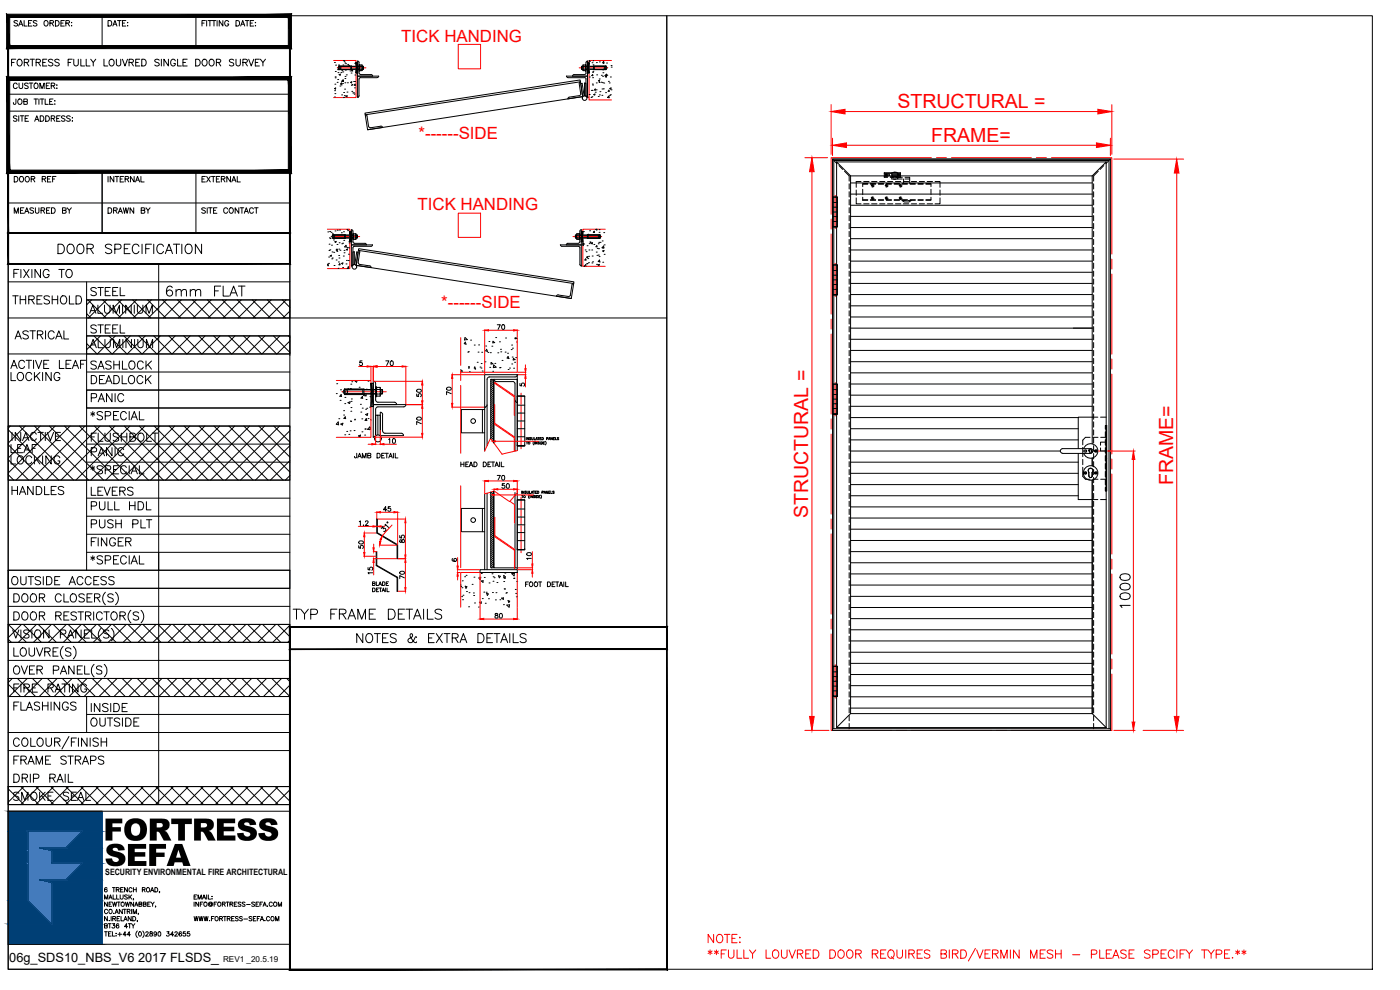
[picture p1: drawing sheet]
<svg xmlns="http://www.w3.org/2000/svg" width="420mm" height="297mm" viewBox="0 0 420 297" stroke-linecap="round" stroke-linejoin="round" font-family="sans-serif">
<defs><g id="words">
<g font-size="9.2">
<text x="31" y="252.2">FORTRESS</text>
<text x="31.4" y="259.8">SEFA</text>
</g>
<g font-size="6.2">
<text x="16.2" y="77.3">DOOR SPECIFICATION</text>
<text x="48.7" y="90">6mm FLAT</text>
<text x="26.1" y="127.4">*SPECIAL</text>
<text x="86.8" y="187">TYP FRAME DETAILS</text>
<text x="105.8" y="194">NOTES &amp; EXTRA DETAILS</text>
</g>
<g font-size="5.9" fill="#f00">
<text x="269.4" y="32.4">STRUCTURAL =</text>
<text x="279.5" y="42.5">FRAME=</text>
<text x="352.1" y="145.5" transform="rotate(-90 352.1 145.5)">FRAME=</text>
<text x="242.5" y="155.4" transform="rotate(-90 242.5 155.4)">STRUCTURAL =</text>
</g>
<g font-size="5.7">
<text x="2.8" y="84.7">FIXING TO</text>
<text x="26.1" y="90">STEEL</text>
<text x="2.5" y="92.4">THRESHOLD</text>
<text x="25.8" y="95.2">ALUMINIUM</text>
<text x="26.1" y="101.2">STEEL</text>
<text x="3.2" y="103">ASTRICAL</text>
<text x="25.8" y="105.5">ALUMINIUM</text>
<text x="2.1" y="111.8">ACTIVE LEAF</text>
<text x="2.1" y="115.4">LOCKING</text>
<text x="26.1" y="116.4">DEADLOCK</text>
<text x="26.1" y="121.7">PANIC</text>
<text x="2.1" y="137.2">LEAF</text>
<text x="2.5" y="133.3">INACTIVE</text>
<text x="26.1" y="133.7">FLUSHBOLT</text>
<text x="26.1" y="137.9">PANIC</text>
<text x="26.1" y="143.6">*SPECIAL</text>
<text x="2.5" y="149.6">HANDLES</text>
<text x="26.1" y="149.9">LEVERS</text>
<text x="26.1" y="154.2">PULL HDL</text>
<text x="26.1" y="165.1">FINGER</text>
<text x="26.1" y="170.4">*SPECIAL</text>
<text x="2.1" y="176.7">OUTSIDE ACCESS</text>
<text x="2.8" y="208.8">FIRE RATING</text>
<text x="2.8" y="214.5">FLASHINGS</text>
<text x="26.1" y="214.8">INSIDE</text>
<text x="26.1" y="219.1">OUTSIDE</text>
<text x="2.8" y="236">DRIP RAIL</text>
<text x="2.8" y="241.3">SMOKE SEAL</text>
</g>
<g font-size="5.3">
<text x="2.1" y="21.2">FORTRESS FULLY LOUVRED SINGLE DOOR SURVEY</text>
<text x="26.1" y="111.8">SASHLOCK</text>
<text x="26.1" y="159.5">PUSH PLT</text>
<text x="2.8" y="230.4">FRAME STRAPS</text>
</g>
<g font-size="5.1" fill="#f00">
<text x="120.4" y="12.5">TICK HANDING</text>
<text x="125.6" y="41.9">*------SIDE</text>
<text x="125.3" y="63.1">TICK HANDING</text>
<text x="132.4" y="92.5">*------SIDE</text>
</g>
<text font-size="4.9" x="31" y="65.3">DRAWN BY</text>
<g font-size="4.4">
<text x="3.2" y="55.7">DOOR REF</text>
<text x="31" y="55.7">INTERNAL</text>
<text x="59.3" y="55.7">EXTERNAL</text>
</g>
<text font-size="3.8" x="2.8" y="288.6">06g_SDS10_NBS_V6 2017 FLSDS_</text>
<text font-size="2.6" x="31.6" y="262.6">SECURITY ENVIRONMENTAL FIRE ARCHITECTURAL</text>
<text font-size="2.4" x="66.9" y="288.6">REV1 _20.5.19</text>
</g></defs>
<!-- layer: Block_Brickwork -->
<g fill="none" stroke="#f00" stroke-width=".3">
<path d="M100.1 18.1h6.7v11.2h-6.7M183.5 18.1h-6.7v11.9h6.7M279.5 47.3h-30.1v16.9M281.1 47.3h2.9M285.5 47.3h24M311 47.3h3M315.6 47.3h18.1v28.9M98.3 68.8h6.7v11.8h-6.7M181.7 68.8h-6.8v11.1h6.8M249.4 70.2v24M249.4 65.7v3M333.7 77.8v2.9"/>
<path d="M249.4 95.7v3M333.7 82.2v24M100.9 114.2h10.4v17h-10.4M138.3 115.6v20.4M138.3 101.3v8.3M138.3 111.2v3M148.5 114.7l5.8 4v6M148.5 115l5.8 4.1M155.2 101.3v10.4h-16.9M249.4 100.2v24M333.7 112.3v23.9M333.7 107.7v3"/>
<path d="M148.5 127l5.8 4v4.2M148.5 121.4v5.9l5.8 4M155.2 135.2l-4.5 1.1-3.5-4.8-1.7 3.8M249.4 130.2v24M249.4 125.7v3M333.7 137.7v3M138.3 145.7v24.6M148.5 155.2v5.9l5.9 4M153 150.4l1.4 1v5.5M155.2 147.8l-2.2 2.7-4.7-3.2-2.8 .9M249.4 155.7v3M333.7 142.2v24"/>
<path d="M148.5 160.7l5.9 4.1v5.9M249.4 160.2v24M333.7 172.2v24M333.7 167.8v3M138.3 182.2v-10.4h16.9v10.4M249.4 190.2v28.9h18.1M249.4 185.7v3.1M333.7 197.7v3M269 219.1h3M273.5 219.1h24M299 219.1h3M333.7 202.3v16.8h-30.2"/>
</g>
<!-- layer: ITEMS -->
<g fill="none" stroke="#000" stroke-width=".3">
<path d="M101.7 19.8l-.3 .5 .3 .6M101.7 19.8h3.8v1.1h-3.8M101.7 19.8v1.1M101.8 19.9h3.5v.9M101.8 19.9v.9M101.8 19.9l.5 .4-.5 .5M102.1 20h5.6M105.5 19.9h2.4M107.3 18.3v4.5h4.5l-.4-.4M107.3 18.3l.5 .5M107.7 18.8v3.1M107.9 19.6l-.2-.2v1.9l.2-.2"/>
<path d="M108 19.9l1.1 .1M108 19.5v.4M108 19.9v1.3M108.6 19.5v.4M108.6 19.5v1.7M108.6 19.5l-.7 .1v1.5l.7 .1M108.7 19.9l-.1 1.3M108.7 19.9h.3M109 19.9v.9zM174.5 20l.1-.1v.9zM174.6 19.9h.4M175 19.5v1.7"/>
<path d="M175 19.5l.7 .1v1.5l-.7 .1M175.6 19.9l-1.1 .1M175.7 19.5v1.7M175.7 19.6l.2-.2v1.9l-.2-.2M175.7 19.9h2.4M175.9 20h5.6M176 18.5l.3-.2v4.5h-4.5l.5-.4h3.1l.4-.3zM181.8 19.9h-3.4v.9M181.8 19.9v.9M181.8 19.9l-.4 .4 .4 .5M181.9 19.8l.3 .5-.3 .6M181.9 19.8h-3.8v1.1h3.8"/>
<path d="M181.9 19.8v1.1M101.8 20.8h7.2M102.1 20.7h3.2M105.5 20.7h2.2M107.3 29.2h.1M107.7 23.7v5M107.8 28.7l-.5 .5M107.8 21.9l.4 .4 3.2 .1M108.2 23.3h5M108.2 23.3l-.4 .4M108.7 20.7h.4M110.7 38l.5 .3"/>
<path d="M113.6 22.8h-6.3v6.4M113.7 22.8l-.5 .5M114.3 37.9l-3.2 .4M114.3 37.8l.5 .4M114.8 38.3l-4.5 .6M170 22.8h6.3v6.4M170 22.8l.5 .5M170.4 23.3h5M173.8 25l.5 3.2M174.2 24.5l.7 4.5M174.2 24.5l-.1-.5-64.6 9.9 .1 .6 .5 .3 .5 3.2M174.2 24.5l-64.6 9.9 .7 4.5 64.6-9.9"/>
<path d="M174.2 24.5l-.3 .5M174.3 28.1l-.4 .6-3.1 .5-.4 .5 4.5-.7M174.5 20.7h.5M174.6 20.8h7.2M175.3 28.8l-.6-3.8h-.4l.6 4M175.4 28.8v-3.9h.5v4M175.5 23.3l.3 .2 .1 5.2 .4 .5M175.9 20.7h2.2M176.3 29.2h.1M178.4 20.7h3.1M249.9 47.7h83.3v171.4h-83.3zM249.9 47.7h83.3"/>
<path d="M250 59.2h1.3M251.1 48.6h80.9M251.1 48.6v169.7M251.1 48.6l4.2 4.2M255.3 52.8h72.5M255.3 52.8v161.3M255.3 54.9h72.5M255.3 58.2h72.5M327.8 52.8v80.4M332 48.6v169.7M332 48.6l-4.2 4.2M99.9 70.4l-.3 .6 .3 .5"/>
<path d="M99.9 70.4h3.7v1.1h-3.7M99.9 70.4v1.1M100 70.5h7.1M100 71.4h7.1M100 70.5v.9M100 70.5l.5 .5-.5 .4M100.2 71.3h3.2M100.2 70.6h3.2M103.4 70.5v.9M103.6 71.3h2.3M103.6 70.6h2.3M105.5 79.8h.1"/>
<path d="M105.5 68.9v4.6h4.5l-.5-.5h-3.2M105.5 68.9l.4 .4M105.9 79.3l-.4 .5M105.9 69.4v3.1l.5 .5M106.1 70.2l-.2-.2v1.9l.2-.2M106.1 70.1l.7 .1v1.6l-.7-.1zM106.1 70.1v1.7M106.3 73.9h5.1l.4-.4h-6.3v6.3M106.3 79.4v-3.8h-.4v4M106.4 73.9l-.5 .4v5.1M106.5 79.4l.6-3.8 .4 .1-.6 4M106.8 70.1v1.7"/>
<path d="M106.8 71.3h.5M106.8 70.6h.5M107.1 70.5v.9zM107.6 75.1l-.7 4.5M107.6 75.1l.1-.5 64.6 10-.1 .5-.5 .4-.5 3.1M107.6 75.1l64.6 10-.8 4.5-64.5-10M107.6 75.1l.4 .3-.5 3.6 .4 .3 3.1 .5 .4 .5-4.5-.7M168.1 73.5h6.4v6.3M168.2 73.5l.4 .4M168.6 73.9h5M172.7 70.6l.1 .8zM172.7 71.3h.4"/>
<path d="M172.7 70.6h.4M172.8 70.5h7.2M172.8 71.4h7.2M173.1 70.1l.7 .1v1.6l-.7-.1zM173.2 70.1v1.7M173.6 73.9l.4 .4v5.1M173.8 70.1v1.7M173.8 70.2l.2-.2v1.9l-.2-.2M174 79.3l.5 .5M174 69.4v3.1l-.4 .5M174 71.3h2.3M174 70.6h2.3"/>
<path d="M174.5 79.8h.1M174.5 68.9v4.6h-4.5l.4-.5h3.2M174.5 68.9l-.5 .4M176.5 71.3h3.2M176.5 70.6h3.2M176.5 70.5v.9M180 70.5v.9M180 70.5l-.5 .5 .5 .4M180 70.4l.3 .6-.3 .5M180 70.4h-3.7v1.1h3.7M180 70.4v1.1M250 67.9v-8.7h1.3v8.7"/>
<path d="M250 67.9h1.3v.2h-1.3zM250 79.5h1.3M250 63.6h1.3M250 65h1.3M250 66.4h1.3M250 62.2h1.3M250 60.7h1.3M255.3 61.6h72.5M255.3 64.9h72.5M255.3 68.3h72.5M255.3 71.6h72.5M255.3 75h72.5"/>
<path d="M255.3 78.3h72.5M167 88.9l4.4 .7M167.5 88.5l3.1 .5M167.5 88.5l-.5 .3M171.2 88.6l-.5 .3M250 88.3v-8.8h1.3v8.8M250 88.3h1.3v.2h-1.3zM250 84h1.3M250 85.4h1.3M250 86.8h1.3M250 82.6h1.3M250 81.1h1.3"/>
<path d="M255.3 81.7h72.5M255.3 85h72.5M255.3 88.4h72.5M255.3 91.8h72.5M255.3 95.1h72.5M255.3 98.5h72.5M103.4 116.7l-.5 .8 .5 .9M103.4 116.7h5.8v1.7h-5.8M103.4 116.7v1.7M103.6 116.8a.7 .7 0 0 1 .7 .7 .7 .7 0 0 1-.7 .7M104 118.1h4.9M104 117h4.9"/>
<path d="M108.9 116.9h-5.3v1.3M108.9 118.2h.3M109.2 118.1h3.5M109.2 117h3.5M109.2 118.2l3.8 .1M111.3 115v7h.7v-7h-.7l.7 7M112 114.4v7h7M112 115l-.7 7M112 114.4l.5 .2 .2 .5v4.9l.2 .5 .5 .2h4.9l.5 .2 .2 .5M112.7 116.9h-3.8v1.3h-5.3M112.7 116.8h.3M113 116.4v-.3h-.3v2.9h.3v-.3"/>
<path d="M113.1 118.2h.9M113.1 118.2v.6M113.1 116.2v.7M114 116.2v2.7M114 116.2l-1 .2v2.3l1 .2M114.1 116.2v.7h-1v1.3M114.1 118.2v.6M114.1 118.1h.7M114.1 117h.7M114.1 118.2h.5M114.6 116.9h-.5v1.3M114.6 116.9l.2 .1v1.1l-.2 .1z"/>
<path d="M146.9 113.1l-.5 .2-.2 .5v20M148.1 114.4l.2 18.6M148.3 113.8h6.9v7l-.4-.2-.2-.5M148.3 113.8l.2 .5 .5 .2h4.8M153.9 114.5l.5 .2 .2 .5v20.2M155.2 112.4h.1M155.2 119l2.3-.1v14.6M155.2 118.9h2.3M155.2 112.4v22.8M155.2 112.4h-9.7v22.9M155.3 112.4l-.2 .5-.5 .2h-7.7M250 115.3h1.3"/>
<path d="M250 119.7h1.3M250 118.3h1.3M250 116.9h1.3M255.3 101.8h72.5M255.3 105.1h72.5M255.3 108.5h72.5M255.3 111.9h72.5M255.3 115.2h72.5M255.3 118.6h72.5M112 131.2h.1M112.7 130.4l-.2 .5-.5 .2M112.7 122.8v7.7"/>
<path d="M113.4 130.5v-5.9h-.7v6.2M113.4 124.6h.7v6.2M114.1 123.7v7h7l-.4-.7h-5.2l-.4-.2-.2-.5M114.2 123.7l.4 .2 .3 .5M114.8 124.4v4.9M121.1 122.1h-7.7l-.5 .2-.2 .5M121.8 121.4h-9.8v9.8M121.8 121.4l-.2 .5-.5 .2M144.8 122.9v7M145.5 122.2h.1M145.5 122.9h-7v7h7M146.2 121.5l-.2 .5-.5 .2"/>
<path d="M147.3 131.6v-17.8h.8v19M155.2 133.5v.2h2.3v-.2v.3h-2.3zM155.2 128.6h2.3M155.2 126.3h2.3M155.2 131h2.3M155.2 123.9h2.3M155.2 121.6h2.3M250 124.1v-8.8h1.3v8.8M250 124.1h1.3v.2h-1.3zM250 121.1h1.3M250 122.6h1.3M255.3 121.9h72.5"/>
<path d="M255.3 125.3h68.3M255.3 128.6h68.3M255.3 132h68.3M255.3 135.3h62.9M255.3 138.7h68.3M318.9 134.6h8.4a.7 .7 0 0 1 .7 .7 .7 .7 0 0 1-.7 .7h-8.4M318.9 134.6a.7 .7 0 0 0-.7 .7 .7 .7 0 0 0 .7 .7M323.6 136v13.9h4.2M325.2 134.6a2.18 2.18 0 0 1 3.4-1.1 2.18 2.18 0 0 1 0 3.6 2.18 2.18 0 0 1-3.4-1.1M327.8 125.2h-4.2v9.4M327.8 137.4v2.4M332 127.7h.1v19.6h-.1z"/>
<path d="M332 137.5h.1M144.8 152.6v6.9M145.5 152.6h-7v6.9h7M145.5 148.2v22.7M146.2 148v22.9M148.1 147.4v23h-.8v-22.8M148.3 147.4v23h6.9M154.6 147.8v22.6M155.2 147.8v24h-11.1v-.9h11.1M155.2 150.2l2.3-.1v14.6M155.2 150.1h2.3M155.2 157.5h2.3"/>
<path d="M155.2 159.8h2.3M155.2 155.1h2.3M155.2 152.7h2.3M255.3 142h68.3M255.3 145.4h68.3M255.3 148.7h68.3M255.3 152.1h72.5M255.3 155.4h72.5M255.3 158.8h72.5M326.8 141.7v1.1M326.8 141.7a.7 .7 0 0 1 0-1 .7 .7 0 0 1 1 0 .7 .7 0 0 1 0 1M326.8 142.8a.49 .49 0 0 0 .5 .5 .49 .49 0 0 0 .5-.5"/>
<path d="M327.8 141.7v1.1M327.8 144v70.1M148.1 169.2h.2M155.2 164.7v.2h2.3v-.2v.3h-2.3zM155.2 162.2h2.3M255.3 162.2h72.5M255.3 165.5h72.5M255.3 168.9h72.5M255.3 172.2h72.5M255.3 175.5h72.5M255.3 178.9h72.5M250 200h1.3"/>
<path d="M255.3 182.3h72.5M255.3 185.6h72.5M255.3 189h72.5M255.3 192.3h72.5M255.3 195.7h72.5M255.3 199h72.5M249.9 218.6h83.3M250 208.8v-8.8h1.3v8.8M250 208.8h1.3v.1h-1.3zM250 204.4h1.3M250 205.9h1.3M250 207.3h1.3"/>
<path d="M250 203h1.3M250 201.6h1.3M250.2 218.6v-170.4h82.6v170.4M251.1 218.3h80.9M255.3 214.1h72.5M255.3 214.1l-4.2 4.2M255.3 202.4h72.5M255.3 205.7h72.5M255.3 209.1h72.5M255.3 212.5h72.5M327.8 214.1l4.2 4.2"/>
<circle cx="175.5" cy="29.4" r=".7"/>
<circle cx="106.4" cy="80.1" r=".7"/>
<circle cx="113.4" cy="131.5" r="1.04"/>
<circle cx="142" cy="126.3" r=".7"/>
<circle cx="328.9" cy="135.3" r=".28"/>
<circle cx="142" cy="156" r=".7"/>
<circle cx="325.7" cy="141.9" r=".28"/>
<circle cx="327.3" cy="141.9" r="2.18"/>
<circle cx="328.9" cy="141.9" r=".28"/>
</g>
<!-- layer: Hidden -->
<g fill="none" stroke="#000" stroke-width=".3">
<path d="M249.9 47.7l1.3 1.4M251.8 49.7l1.1 1.1M253.4 51.4l1.4 1.4v1.5M254.8 55.1v1.6M254.8 57.5v1.6M254.8 59.9v1.6M257 59.4v1.8h1.4M257 57v1.6M258.4 54.5h-1.4v1.7M258.9 59.9h1.5M258.9 55.3h1.5M258.9 59.2v.9h1.5"/>
<path d="M258.9 56.8v1.6M259.2 54.5h1.6M260.4 55.1h-1.5v.9M261.2 59.9h1.6M261.2 55.3h1.6M261.2 55.1h1.6M261.6 54.5h1.6M262.1 59.1h-.4l-.2 .4M262.1 55.4h-.4l-.2 .3M262.3 59.5l-.2 .3h-.4M262.3 55.7l-.3 .4-.3-.1M263.6 59.9h1.6"/>
<path d="M263.6 55.3h1.6M263.6 55.1h1.6M264 54.5h1.6M265.4 53v.2h1M265.4 52h2.3M265.4 53h1M265.9 52.4l.2 .1-.1 .2-.2-.1zM266 59.9h1.5M266 55.3h1.5M266 55.1h1.5M266.2 52.3h.5a.25 .25 0 0 1 .3 .2 .25 .25 0 0 1-.3 .3h-.5M266.3 59.1h-.4l-.2 .4"/>
<path d="M266.3 55.4h-.4l-.2 .3M266.4 54.5h1.5M266.5 59.5l-.2 .3h-.4M266.5 55.7l-.4 .4-.2-.1M267.2 53h.9M267.6 53.2h1.9v.5h-1.9zM267.7 52l.1-.2h1.4l.1 .7M267.7 52.5v.4h1.6h-1.6M267.7 52h2.6M267.7 52v.5M267.7 52.5h1.6M267.7 51.8h-2.3v1.2"/>
<path d="M268 51.8l.4-.2 .6 .2zM268.1 53.7h.8M268.1 52.9v.3h-.9M268.2 51.8h.1M268.4 59.9h1.6M268.4 55.3h1.6M268.4 55.1h1.6M268.7 54.5h1.6M268.9 51.8h.1M268.9 51.7h.1M268.9 53h1.4M269.3 51.8h1v1.4h-1.4v-.3"/>
<path d="M269.3 52.5v.4M269.5 53.2h1.3M269.5 53.7h1.3M269.7 52.4l.2 .1-.1 .2-.3-.1zM270.5 55.4h-.4l-.2 .3M270.5 59.1h-.4l-.2 .4M270.7 55.7l-.4 .4-.3-.1M270.7 59.5l-.2 .3h-.5M270.7 59.9h1.6M270.7 55.3h1.6M270.7 55.1h1.6M271.1 54.5h1.6"/>
<path d="M271.2 53.7v1.4M271.6 53.2h1.4v1.9M271.6 53.7h1.4M273.1 59.9h1.6M273.1 55.3h1.6M273.1 55.1h1.6M273.5 54.5h1.6M275.5 59.9h1.6M275.5 55.3h1.6M275.5 55.1h1.6M275.9 54.5h1.6M277.9 55.1h1.5v.9"/>
<path d="M277.9 59.9h1.5M277.9 55.3h1.5M278.3 54.5h1.6M279.4 59.2v.9h-1.5M279.4 56.8v1.6M280.6 54.5h1.5v1.7M282.1 59.4v1.8h-1.5M282.1 57v1.6M328.2 55.1v1.6M328.2 57.5v1.6M328.2 59.9v1.6M329.6 51.4l-1.4 1.4v1.5"/>
<path d="M331.3 49.7l-1.1 1.1M333.2 47.7l-1.3 1.4M254.8 62.3v1.6M254.8 64.7v1.5M254.8 67v1.7M254.8 69.4v1.6M254.8 71.8v1.6M254.8 74.2v1.6M254.8 76.6v1.6M254.8 78.9v1.6M259.2 61.2h1.6M261.2 60.1h1.6"/>
<path d="M261.6 61.2h1.6M263.6 60.1h1.6M264 61.2h1.6M266 60.1h1.5M266.4 61.2h1.5M268.4 60.1h1.6M268.7 61.2h1.6M270.7 60.1h1.6M270.8 60.1l.6 .5h1.4l.6-.5M270.8 60.2h.9M271.1 61.2h1.6M272.5 60.2h.9"/>
<path d="M273.1 60.1h1.6M273.5 61.2h1.6M275.5 60.1h1.6M275.9 61.2h1.6M278.3 61.2h1.6M328.2 62.3v1.6M328.2 64.7v1.5M328.2 67v1.7M328.2 69.4v1.6M328.2 71.8v1.6M328.2 74.2v1.6M328.2 76.6v1.6"/>
<path d="M328.2 78.9v1.6M254.8 81.4v1.5M254.8 83.7v1.6M254.8 86.1v1.6M254.8 88.5v1.6M254.8 90.9v1.5M254.8 93.2v1.6M254.8 95.6v1.6M254.8 98v1.6M328.2 81.4v1.5M328.2 83.7v1.6M328.2 86.1v1.6"/>
<path d="M328.2 88.5v1.6M328.2 90.9v1.5M328.2 93.2v1.6M328.2 95.6v1.6M328.2 98v1.6M254.8 100.4v1.6M254.8 102.8v1.5M254.8 105.1v1.7M254.8 107.5v1.6M254.8 109.9v1.6M254.8 112.3v1.6M254.8 114.7v1.6"/>
<path d="M254.8 117v1.6M254.8 119.5v1.5M328.2 100.4v1.6M328.2 102.8v1.5M328.2 105.1v1.7M328.2 107.5v1.6M328.2 109.9v1.6M328.2 112.3v1.6M328.2 114.7v1.6M328.2 117v1.6M328.2 119.5v1.5M254.8 121.8v1.6"/>
<path d="M254.8 124.2v1.6M254.8 126.6v1.6M254.8 129v1.5M254.8 131.3v1.6M254.8 133.7v1.6M254.8 136.1v1.6M254.8 138.5v1.6M325 134.2v2.8M325 137.8v1.6M325.8 135a.3 .3 0 0 1 .3 .3 .3 .3 0 0 1-.3 .3M326.9 135h.7v.7h-.7zM327.2 131.2h-1.4l-.8 .9v1.4"/>
<path d="M327.6 134.8h-.7l-.3 .5M327.8 125.2h1.7M327.9 135.3l-.3 .6h-.6M328 131.2h1.5M328.2 121.8v1.6M328.2 124.2v1.6M328.2 126.6v1.6M328.2 129v1.5M328.2 131.3v1.6M328.2 133.7v1.6M328.2 136.1v1.6M328.2 138.5v1.6"/>
<path d="M330.3 134.4v.9h1.4M330.3 125.2h1.7M330.3 131.2h1.4M331.7 128.8v-1.1h.2v1.1M331.7 132.7h-1.4v.9M331.7 129.6v1.6M331.7 131.9v1.6M331.7 134.4v1.5M331.7 136.7v1.6M331.7 139.1v1.6M331.9 129.6v1.6M331.9 131.9v1.6"/>
<path d="M331.9 134.4v1.5M331.9 136.7v1.6M331.9 139.1v1.6M254.8 140.9v1.5M254.8 143.2v1.7M254.8 145.6v1.6M254.8 148v1.6M254.8 150.4v1.6M254.8 152.8v1.6M254.8 155.1v1.6M254.8 157.6v1.5M254.8 159.9v1.6"/>
<path d="M325 140.2v2.7l.8 .9h1.4M325.8 141.6a.28 .28 0 0 1 .3 .3 .28 .28 0 0 1-.3 .3M326.8 141.7a.72 .72 0 0 1 0-1 .72 .72 0 0 1 1 0 .72 .72 0 0 1 0 1M327.8 149.9h1.7M328 143.8h1.5M328.2 140.9v1.5M328.2 143.2v1.7M328.2 145.6v1.6M328.2 148v1.6M328.2 150.4v1.6M328.2 152.8v1.6M328.2 155.1v1.6"/>
<path d="M328.2 157.6v1.5M328.2 159.9v1.6M330.3 149.9h1.7M330.3 143.8h1.4M331.7 146.2v1.1h.2v-1.1M331.7 141.5v1.6M331.7 143.9v1.5M331.9 141.5v1.6M331.9 143.9v1.5M254.8 162.3v1.6M254.8 164.7v1.6M254.8 167.1v1.5"/>
<path d="M254.8 169.4v1.6M254.8 171.8v1.6M254.8 174.2v1.6M254.8 176.6v1.6M254.8 179v1.5M328.2 162.3v1.6M328.2 164.7v1.6M328.2 167.1v1.5M328.2 169.4v1.6M328.2 171.8v1.6M328.2 174.2v1.6M328.2 176.6v1.6"/>
<path d="M328.2 179v1.5M254.8 181.3v1.7M254.8 183.7v1.6M254.8 186.1v1.6M254.8 188.5v1.6M254.8 190.9v1.6M254.8 193.2v1.6M254.8 195.7v1.5M254.8 198v1.6M328.2 181.3v1.7M328.2 183.7v1.6M328.2 186.1v1.6"/>
<path d="M328.2 188.5v1.6M328.2 190.9v1.6M328.2 193.2v1.6M328.2 195.7v1.5M328.2 198v1.6M254.8 200.4v1.6M254.8 202.8v1.6M254.8 205.2v1.5M254.8 207.5v1.7M254.8 209.9v1.6M254.8 212.3v1.6M254.8 214.7v1.6"/>
<path d="M254.8 217.1v1.5M328.2 200.4v1.6M328.2 202.8v1.6M328.2 205.2v1.5M328.2 207.5v1.7M328.2 209.9v1.6M328.2 212.3v1.6M328.2 214.7v1.6M328.2 217.1v1.5"/>
<circle cx="261.9" cy="59.5" r=".21"/>
<circle cx="261.9" cy="55.7" r=".21"/>
<circle cx="265.9" cy="52.5" r=".34"/>
<circle cx="266.1" cy="59.5" r=".21"/>
<circle cx="266.1" cy="55.7" r=".21"/>
<circle cx="269.7" cy="52.5" r=".35"/>
<circle cx="270.2" cy="59.5" r=".21"/>
<circle cx="270.3" cy="55.7" r=".21"/>
<circle cx="325.7" cy="135.3" r=".38"/>
<circle cx="328.8" cy="135.3" r=".38"/>
<circle cx="325.7" cy="141.9" r=".39"/>
<circle cx="328.9" cy="141.9" r=".4"/>
</g>
<!-- layer: Centerlines -->
<path d="M101.2 20.3h8.6M173.8 20.3h8.6M250.7 58.6v10M99.4 71h8.5M172 71h8.6M250.7 79v10M102.6 117.5h13.3M156.4 118v16.6M250.7 114.8v10M156.4 149.2v16.6M250.7 199.4v10.1" fill="none" stroke="#f00" stroke-width=".3"/>
<!-- layer: DIM -->
<g fill="none" stroke="#f00" stroke-width=".3">
<path d="M145.5 99v13.3M146.6 99.1h7.5M155.2 99v2.1M107.6 110h2.6M111.3 109.8v4.2M112 109.8v4.4M112.2 114.4h14.7M113.2 110h7.5M121.8 109.8v11.4M126.7 115.5v4.8M135.6 112.4h9.7M135.7 113.5v7.6"/>
<path d="M155.4 111.7h2.5M155.4 112.4h2.5M157.7 109.5v1.1M157.7 113.5v2.6M110.5 133.3h1.1M112.2 131.2h14.7M112.7 130.6v2.8M114.1 129.2v4.2M115.2 133.3h3.8M122 121.4h4.9M126.7 122.5v7.5M135.6 122.2h9.7"/>
<path d="M148.7 132.4h12.8M329.5 135.3h11.2M340.1 137.9v78.7M107.5 157.9h4.4M109.2 159.9h3.7M113.1 153.5v2.1M113.1 157.9v.2M113.2 157.9v.2M113.4 155.7h8.4M114.2 153.7h4M114.3 157.9h1.1M117.6 157.6l-2.9 3.3"/>
<path d="M119.3 153.5v9.8M121.7 156.8v9.7M145.5 144.2v3.8M146.6 144.3h7.5M148.3 146.7v.5M148.3 148.5h11.9M149.4 146.8h4.7M155.2 144.2v3.5M109.2 166.9h3.7M109.3 161.1v4.7M112 167.6h7M112 165.5h.9"/>
<path d="M112.1 163.3v1.1M112.1 168.8v3.7M113.8 163.6h5.1M114.3 161.9l-.2 .5M119.1 163.6h.1M119.5 167.6h2.3M119.5 177.4h2.3M121.7 168.8v7.5M137.2 170.9h6.7M137.2 171.8h.9M137.3 167.3v2.5M137.3 172.9v1.1"/>
<path d="M144.1 171.9v14M155.4 170.9h4.5M155.4 170.4h4.5M159.8 165.5v3.7M159.8 172v1.2M145.2 185.7h8.9M155.2 182.4v3.5M334.3 219.1h6.4"/>
</g>
<g fill="#f00" stroke="#f00" stroke-width=".3">
<path d="M339.8 216.6h.8l-.5 2.5z"/>
<path d="M340.1 135.3l.5 2.6h-.8z"/>
<path d="M154.1 185.5l1.1 .2-1.1 .2z"/>
<path d="M144.1 185.7l1.1-.2v.4z"/>
<path d="M159.8 170.9l.1 1.1h-.3z"/>
<path d="M159.6 169.2h.3l-.1 1.2z"/>
<path d="M154.1 144.1l1.1 .2-1.1 .2z"/>
<path d="M145.5 144.3l1.1-.2v.4z"/>
<path d="M154.1 146.6l1.1 .2-1.1 .2z"/>
<path d="M148.3 146.8l1.1-.2v.4z"/>
<path d="M137.3 171.8l.2 1.1h-.3z"/>
<path d="M137.2 169.8h.3l-.2 1.1z"/>
<path d="M157.5 110.6h.4l-.2 1.1z"/>
<path d="M157.7 112.4l.2 1.1h-.4z"/>
<path d="M154.1 98.9l1.1 .2-1.1 .2z"/>
<path d="M145.5 99.1l1.1-.2v.4z"/>
<path d="M135.7 112.4l.2 1.1h-.4z"/>
<path d="M135.5 121.1h.4l-.2 1.1z"/>
<path d="M126.7 114.4l.2 1.1h-.4z"/>
<path d="M126.5 120.3h.4l-.2 1.1z"/>
<path d="M126.7 121.4l.2 1.1h-.4z"/>
<path d="M126.5 130h.4l-.2 1.2z"/>
<path d="M120.7 109.8l1.1 .2-1.1 .1z"/>
<path d="M112 110l1.2-.2v.3z"/>
<path d="M110.2 109.8l1.1 .2-1.1 .1z"/>
<path d="M111.6 133.1l1.1 .2-1.1 .2z"/>
<path d="M114.1 133.3l1.1-.2v.4z"/>
<path d="M147.6 148.5l.7-.1v.2z"/>
<path d="M148 132.4l.7-.1v.2z"/>
<path d="M121.7 155.7l.1 1.1h-.3z"/>
<path d="M121.5 166.5h.3l-.1 1.1z"/>
<path d="M121.7 167.6l.1 1.2h-.3z"/>
<path d="M121.5 176.3h.3l-.1 1.1z"/>
<path d="M111.9 164.4h.4l-.2 1.1z"/>
<path d="M112.1 167.6l.2 1.2h-.4z"/>
<path d="M118.2 153.5l1.1 .2-1.1 .2z"/>
<path d="M113.1 153.7l1.1-.2v.4z"/>
<path d="M113.2 157.9l1.1-.1v.3z"/>
<path d="M111.9 157.8l1.2 .1-1.2 .2z"/>
<path d="M109.3 159.9l.2 1.2h-.4z"/>
<path d="M109.1 165.8h.4l-.2 1.1z"/>
<path d="M114.7 160.9l-.3 1.1-.3-.2z"/>
<path d="M113.9 162.4l.4 .1-.3 1.1z"/>
</g>
<g fill="none" stroke="#000" stroke-width=".3">
<path d="M149.2 97.4h1l-.7 1.4M150.7 97.5a.7 .7 0 0 1 .9 .5 .7 .7 0 0 1-.5 .8l-.4-.1-.2-.5zM108.7 108.3h-.7l-.1 .6a.49 .49 0 0 1 .8 0 .49 .49 0 0 1-.1 .7 .49 .49 0 0 1-.7-.2M115.8 108.3h.9l-.7 1.4M117.3 108.4a.68 .68 0 0 1 .8 .4 .68 .68 0 0 1-.5 .9l-.4-.3zM125.1 118.2v.7h.5a.49 .49 0 0 1 .1-.7 .49 .49 0 0 1 .7 .1 .49 .49 0 0 1-.2 .7M125.1 117l.5-.2 .8 .2a.63 .63 0 0 1-.6 .7 .63 .63 0 0 1-.7-.7zM134.1 116.4a.68 .68 0 0 1 .9-.3 .68 .68 0 0 1 .3 .8l-1 .1-.3-.3zM135.4 118.1l-1.4-.6v.9M156 115v.7l.6 .1a.49 .49 0 0 1 0-.8 .49 .49 0 0 1 .8 .2 .49 .49 0 0 1-.3 .7M116.6 131.9l.4-.3v1.4M117.9 131.7a.65 .65 0 0 1 .8 .6 .65 .65 0 0 1-.8 .7l-.1-.6z"/>
<path d="M125.1 125.3a.68 .68 0 0 1 .9-.2 .68 .68 0 0 1 .4 .8l-1.1 .1-.2-.3zM126.4 127.2l-1.3-.7v.9M107.8 156.5l.4-.2v1.4M109.1 157.6h.1M109.7 156.6l.2-.3 .6 .2-.9 1.2h.9M114.4 158.6l.5-.6 .1 .7a.45 .45 0 0 1 .6-.1 .45 .45 0 0 1 .1 .6 .45 .45 0 0 1-.6 .2M115.6 157.7v-.4l1 1M116.1 152.9h-1l.6-.9v1.4M117.2 152h-.7v.6a.48 .48 0 0 1 .7 0 .48 .48 0 0 1-.1 .7 .48 .48 0 0 1-.7-.2M149.2 142.6h1l-.7 1.4M150.7 142.7a.7 .7 0 0 1 .9 .5 .7 .7 0 0 1-.5 .8h-.4l-.2-.5zM151.4 145.1h-.7v.6a.49 .49 0 0 1 .7 0 .49 .49 0 0 1-.1 .7 .49 .49 0 0 1-.7-.2"/>
<path d="M152.1 145.2a.68 .68 0 0 1 .9 .5 .68 .68 0 0 1-.5 .8l-.5-.3zM107.7 163.7v.7l.5 .1a.5 .5 0 0 1 0-.8 .5 .5 0 0 1 .8 .1 .5 .5 0 0 1-.2 .7M107.7 162.5a.69 .69 0 0 1 .9-.3 .69 .69 0 0 1 .4 .8 .69 .69 0 0 1-.8 .3 .69 .69 0 0 1-.5-.8zM110.4 170.3v.6l.6 .1a.49 .49 0 0 1 .1-.7 .49 .49 0 0 1 .7 .1 .49 .49 0 0 1-.2 .7M111.8 171.9h-1.4l.3 .3M120 160.7v.7h.6a.49 .49 0 0 1 0-.7 .49 .49 0 0 1 .7 .1 .49 .49 0 0 1-.2 .7M120.1 162v.7h.3a.6 .6 0 0 1 .2-.7 .6 .6 0 0 1 .7 0v.7l-.2 .1-.5-.2-.2-.6zM120.1 171.6a.69 .69 0 0 1 .8-.3 .69 .69 0 0 1 .4 .8 .7 .7 0 0 1-.8 .3 .7 .7 0 0 1-.4-.8zM121.4 173.4l-1.4-.7v.9M135.9 167.6l-.2 .1a.64 .64 0 0 0 .6 .7 .64 .64 0 0 0 .7-.6 .43 .43 0 0 0-.7 0 .43 .43 0 0 0 .3 .6M158.2 166a.69 .69 0 0 1 .8-.3 .69 .69 0 0 1 .4 .8 .7 .7 0 0 1-.8 .3 .7 .7 0 0 1-.4-.8zM159.5 167.5h-1.4l.3 .4"/>
<path d="M336.3 178.3a2.34 2.34 0 0 1 2.7 0 .94 .94 0 0 1-.4 1.4 1.55 1.55 0 0 1-2.5-.9zM336.3 175.5a1.88 1.88 0 0 1 2.9 .4v.3a1.78 1.78 0 0 1-3.1 0zM336.3 172.6a1.96 1.96 0 0 1 2.9 .4v.3a1.78 1.78 0 0 1-3.1 0zM148.7 184.1v.4a.57 .57 0 0 1 .6 .2 .57 .57 0 0 1 0 .7h-.5a.46 .46 0 0 1-.2-.5 .46 .46 0 0 1 .6-.3l.1-.5zM150.1 184.1a.64 .64 0 0 1 .7 .7 .64 .64 0 0 1-.7 .6l-.2-.5zM339.2 181.6h-3.1l.6 .7"/>
<circle cx="116.3" cy="156.8" r=".15"/>
</g>
<!-- layer: Production Dimensions -->
<g fill="none" stroke="#f00" stroke-width=".3">
<path d="M137.5 13.3h6.7v7.3h-6.7zM249.4 31.4v14.9M253.6 33.5h75.9M333.7 31.4v14.9M241.6 47.3h6.8M243.7 51.5v163.5M249.9 41.5v5.2M254 43.6h75.1M333.2 41.5v5.2M334.3 47.7h20.9M353.1 51.9v163.1M137.5 64h6.7v7.2h-6.7z"/>
<path d="M241.6 219.1h7.2M343.1 219.1h12.1M212.5 285.4l1.2 .7M213.1 285v1.5M213.7 285.4l-1.2 .7M214.2 280.4v2.5l-1.7-2.5v2.5M214.4 285.4l1.2 .7M215 285v1.5M215.5 280.5a1.24 1.24 0 0 1 1.5 .8 1.24 1.24 0 0 1-.8 1.6 1.31 1.31 0 0 1-1.2-1 1.31 1.31 0 0 1 .5-1.4zM215.6 285.4l-1.2 .7M216.5 286.2h.9M217.4 280.4h1.7"/>
<path d="M218 285h-1.5v2.5M218.2 280.4v2.5M218.6 285v1.8a.83 .83 0 0 0 .8 .7 .83 .83 0 0 0 .9-.7v-1.8M219.7 281.5h.9M221.2 280.4h-1.5v2.5h1.5M221.2 285v2.5h1.4M221.9 282.7h.3zM222 281.2v.2zM223.2 285v2.5h1.5M224.9 285l.9 1.2v1.3M226.8 285l-1 1.2M229.9 285v2.5h1.4"/>
<path d="M232 285.4a1.14 1.14 0 0 1 1.6 .1 1.14 1.14 0 0 1-.1 1.6 .9 .9 0 0 1-1.1 .4 .9 .9 0 0 1-.6-1zM234.5 285v1.8a.86 .86 0 0 0 .9 .7 .86 .86 0 0 0 .8-.7v-1.8M236.8 285l.9 2.5 1-2.5M239.3 286.2l1.4-.1 .3-.4-.2-.5-1.5-.2v2.5M240.2 286.2l.8 1.3M241.8 286.2h.9M243.3 285h-1.5v2.5h1.5M244.1 285h.8a1.32 1.32 0 0 1 .9 1.3 1.32 1.32 0 0 1-.9 1.2h-.8zM249 285h.9a1.32 1.32 0 0 1 .9 1.3 1.32 1.32 0 0 1-.9 1.2h-.9zM251.7 285.4a1.14 1.14 0 0 1 1.6 .1 1.14 1.14 0 0 1-.2 1.6 .9 .9 0 0 1-1 .4 .9 .9 0 0 1-.6-1zM254.3 285.4a1.14 1.14 0 0 1 1.6 .1 1.14 1.14 0 0 1-.2 1.6l-.2 .3a1.2 1.2 0 0 1-1.4-.5 1.2 1.2 0 0 1 .2-1.5zM256.8 286.2l1.4-.1 .3-.4-.1-.5-1.6-.2v2.5"/>
<path d="M257.6 286.2l.9 1.3M261.8 286.2l1.4-.1 .3-.4-.1-.5-1.6-.2v2.5M262.6 286.2l.9 1.3M264.3 286.2h1M265.9 285h-1.6v2.5h1.6M266.7 285.4a.92 .92 0 0 1 1-.4 .92 .92 0 0 1 .7 .9v.6a.95 .95 0 0 1-1 1 .95 .95 0 0 1-1-1zM267.5 287l.7 .7M269.2 285v1.8a.83 .83 0 0 0 .8 .7 .83 .83 0 0 0 .8-.7v-1.8M271.8 285v2.5M272.8 286.2l1.4-.1 .2-.4-.1-.5-1.5-.2v2.5M273.6 286.2l.8 1.3M275.3 286.2h.9"/>
<path d="M276.8 285h-1.5v2.5h1.5M279.1 285.4a.94 .94 0 0 0-1.7 .2l.2 .3 1.3 .6 .2 .6a1.04 1.04 0 0 1-1.7 0M282.4 286.2l1.4-.1 .3-.4-.2-.5-1.5-.2v2.5h1.1a.67 .67 0 0 0 .6-.4 .67 .67 0 0 0-.3-.8l-.3-.1M284.9 285v2.5M285.8 286.2l1.5-.1 .2-.4-.1-.5-1.6-.2v2.5M286.7 286.2l.8 1.3M288.3 285h.9a1.32 1.32 0 0 1 .9 1.3 1.32 1.32 0 0 1-.9 1.2h-.9zM292.7 284.6l-2.1 3.8M293.1 285l.9 2.5 1-2.5M295.6 286.2h.9M297.1 285h-1.5v2.5h1.5M297.9 286.2l1.4-.1 .3-.4-.2-.5-1.5-.2v2.5"/>
<path d="M298.7 286.2l.9 1.3M300.4 287.5v-2.5l.9 2.5 1-2.5v2.5M303.2 285v2.5M305.9 285v2.5l-1.7-2.5v2.5M309.3 287.5v-2.5l1 2.5 .9-2.5v2.5M312.2 286.2h.9M313.7 285h-1.5v2.5h1.5M316 285.4a.97 .97 0 0 0-1.7 .2l.2 .3 1.3 .6 .2 .6a1.08 1.08 0 0 1-1.7 0M316.8 286.2h1.7M316.8 285v2.5M318.5 285v2.5M321.9 286.5h2.2"/>
<path d="M327.5 286.3h1.1a.66 .66 0 0 0 .6-.6 .66 .66 0 0 0-.6-.7h-1.1v2.5M330 285v2.5h1.4M332 286.2h1M333.6 285h-1.6v2.5h1.6M333.9 287.5l1-2.5 .9 2.5M334.3 286.7h1.2M338 285.4a.94 .94 0 0 0-1.7 .2l.2 .3 1.4 .6 .1 .6a1.04 1.04 0 0 1-1.7 0M338.8 286.2h1M340.4 285h-1.6v2.5h1.6M345.1 285.4a.97 .97 0 0 0-1.6 .2l.2 .3 1.3 .6 .1 .6a1.08 1.08 0 0 1-1.6 0M345.9 286.3h1.1a.66 .66 0 0 0 .7-.6 .66 .66 0 0 0-.7-.7h-1.1v2.5M348.4 286.2h1"/>
<path d="M350 285h-1.6v2.5h1.6M352.4 285.6a.91 .91 0 0 0-1.1-.6 .91 .91 0 0 0-.7 .9v.6a.92 .92 0 0 0 .7 1 .92 .92 0 0 0 1.1-.6M353.2 285v2.5M354.2 286.2h.9M355.7 285h-1.5v2.5M356 285l.9 1.2v1.3M357.9 285l-1 1.2M360.6 285h1.7M361.4 285v2.5M362.5 285l1 1.2v1.3M364.4 285l-.9 1.2M365 286.3h1.1a.66 .66 0 0 0 .6-.6 .66 .66 0 0 0-.6-.7h-1.1v2.5"/>
<path d="M367.5 286.2h1M369.1 285h-1.6v2.5h1.6M369.8 287.4h.2zM370.8 285.4l1.2 .7M371.4 285v1.5M372 285.4l-1.2 .7M372.7 285.4l1.2 .7M373.3 285v1.5M373.9 285.4l-1.2 .7"/>
</g>
<g fill="#f00" stroke="#f00" stroke-width=".3">
<path d="M329.5 32.8l4.2 .7-4.2 .7z"/>
<path d="M249.4 33.5l4.2-.7v1.4z"/>
<path d="M249.9 43.6l4.1-.7v1.4z"/>
<path d="M329.1 42.9l4.1 .7-4.1 .7z"/>
<path d="M243.7 47.3l.6 4.2h-1.3z"/>
<path d="M243 215h1.3l-.6 4.1z"/>
<path d="M353.1 47.7l.7 4.2h-1.4z"/>
<path d="M352.4 215h1.4l-.7 4.1z"/>
</g>
<!-- layer: Hatch -->
<g fill="none" stroke="#000" stroke-width=".3">
<path d="M100.4 18.7h.1M100.7 19.5h.1M101.6 19.5h.1M102.9 19.5h.1M103.3 18.1l-.1 .1 .3 .2v-.3M103.5 18.9h.1M103.7 19.1h.1M104.4 19.3h.1M104.6 19.6h.1M106.5 19h.1M106.6 19h.1M106.6 18.7h.1"/>
<path d="M177 18.1l-.2 .3h.3v-.3M177.7 18.8h.1M177.9 18.2h.1M178 19.5h.1M179 18.8h.1M179.9 18.6h.1M181 19h.1M181.1 18.4l.1 .4M181.2 18.4l-.3 .3 .4 .1M182 18.9h.1M183.4 19.7h.1M100.4 29.1h.1"/>
<path d="M100.4 26.6l.4-.2-.1 .3zM100.4 27.2h.1M100.5 25.3h.1M100.5 28.1h.1M100.6 23.4h.1M100.6 23.1h.1M100.6 21.4h.1M101.2 24.7h.1M101.3 23.9h.1M101.4 21.8h.1M101.6 20.6l-.2 .3 .3-.1M101.8 22.4l.4-.1-.1 .3z"/>
<path d="M102 25.8h.1M102.3 21.8h.1M102.4 25.5h.1M102.4 24.9l.1 .4M102.5 24.9l-.3 .3h.3M102.5 28.5h.1M102.6 21.2h.1M102.8 25h.1M102.9 21.6h.1M103 23.9l.1 .6-.5-.1zM103.1 27.8h.1M103.3 29.2l-.1 .1"/>
<path d="M103.3 28.7h.1M103.4 26.7h.1M103.5 24.8h.1M103.5 23.6h.1M103.5 22.9h.1M103.6 21h.1M103.8 28.9l.4-.2-.1 .4zM103.9 22.5h.1M104.1 27.6h.1M104.3 24.8h.1M105 21.3h.1M105.2 24.7l.4-.2-.1 .4z"/>
<path d="M105.4 21.9h.1M105.5 25.6h.1M105.6 27.4h.1M105.6 25.3h.1M105.7 20.9l.2 .4-.4-.1 .3-.3M105.9 27.9h.1M106.1 24.5h.1M106.2 27.9h.1M106.3 28.3h.1M106.4 26.4h.1M106.4 24.5h.1M106.5 22.5h.1"/>
<path d="M106.6 25.2l-.3 .4h.3v-.3M176.8 23.1h.1M176.8 28.3h.1M177.4 29.2h.1M177.5 27.1h.1M177.6 29h.1M177.7 27.1h.1M177.8 25.2h.1M177.8 23.3h.1M177.8 21.7h.1M177.8 25.5h.1M177.8 22.4l.1 .3h-.3l.3-.3"/>
<path d="M177.9 21.4h.1M178.2 28.4l.4-.2-.1 .4zM178.6 27.7h.1M178.6 26.7l.1 .3h-.3zM178.9 27h.1M178.9 24.9h.1M179.1 22.5h.1M179.5 28.9h.1M179.6 24.2l.4-.1-.1 .3zM179.8 24.8h.1M179.8 23.7h.1M179.9 28.5h.1"/>
<path d="M180 27.5h.1M180.4 24.7h.1M180.5 22.6h.1M180.6 28.6h.1M180.7 26.7h.1M180.8 24.8h.1M180.8 22.9h.1M180.9 20.9h.1M180.9 21.8h.1M181.1 26.7h.1M181.2 24.9h.1M181.5 22.7l.6 .1"/>
<path d="M181.6 22.7l.4-.4 .1 .5M181.7 27.8h.1M181.9 22.4h.1M181.9 22.7l.1 .4h-.3l.3-.4M182.1 22.6h.1M182.6 24.4h.1M182.8 29.3v-.5l-.5 .4 .5 .1M182.8 27v.4h-.3zM182.8 24.9h.1M182.9 28.6h.1M183.2 28.4h.1M183.2 23.1h.1"/>
<path d="M183.4 27h.1M183.4 26.4l-.1 .3-.3-.2 .4-.1M183.4 20.1h.1M98.3 79.4l.2-.2 .1 .5h-.3M98.4 69.6h.1M98.6 79h.1M98.6 77.1h.1M98.7 75.2h.1M98.8 73.3h.1M98.8 71.4h.1M98.9 69.5h.1M99 75h.1"/>
<path d="M99.1 71.6h.1M99.1 76.7l.4-.1-.1 .3zM99.4 69.7h.1M99.5 73.6h.1M99.6 77.7h.1M99.7 75.6h.1M99.7 77.4h.1M99.7 70.1h.1M100.1 72h.1M100.2 75.7h.1M100.2 79.7h.1M100.5 72.5l.4-.1-.1 .4z"/>
<path d="M100.5 69.3h.1M100.9 78h.1M100.9 74.8h.1M100.9 75.1l.3-.3 .1 .3zM101.1 75.4h.1M101.1 73.3h.1M101.2 69.1h.1M101.6 78.6h.1M101.6 76.7h.1M101.7 74.7h.1M101.7 77.4h.1M101.8 72.8h.1"/>
<path d="M101.9 69h.1M102 79.1l.1 .3h-.4zM102 75.1h.1M102.4 69.8h.1M102.5 79l.4-.1-.1 .3zM102.6 73.1h.1M102.8 73h.1M103 76.8h.1M103.1 69.5h.1M103.2 72.1h.1M103.3 75.1h.1M103.3 75.8h.1"/>
<path d="M103.8 79.2h.1M103.8 73.6l.1 .5h-.5zM103.9 74.9l.4-.2-.1 .3zM104 78.1h.1M104.2 68.8h.1M104.2 74.2h.1M104.3 69.2h.1M104.5 78.2h.1M104.6 76.3h.1M104.6 74.4h.1M104.7 72.4h.1M104.8 72.9h.1"/>
<path d="M174.9 73.1h.1M174.9 73.4l.1 .3M174.9 73.7h.2M174.9 73l.1-.2 .1 .6h-.2M175.1 69.5h.1M175.2 73.2h.1M175.5 79.9h-.2l.5-.5 .1 .5M175.6 75h.1M175.8 77.7l.1 .3h-.4zM175.9 75.5h.1M176 79.2h.1M176 77.2l.4-.2-.1 .3z"/>
<path d="M176.2 79.1h.1M176.2 73.7h.1M176.4 77.6h.1M176.4 70.3h.1M176.6 78.8h.1M176.7 76.9h.1M176.7 75h.1M176.8 73.1h.1M177 69.2h.1M177 72.6h.1M177.1 72.8h.1M177.4 73l.4-.2-.1 .4z"/>
<path d="M177.6 75h.1M177.6 78.9h.1M177.7 76.8h.1M177.8 78.6h.1M178.1 69.6h.1M178.2 73.3h.1M178.4 69.4v.4l-.3-.1zM178.9 75.6h.1M178.9 68.8l.2 .2 .1-.2M179 79.3h.1M179.1 73.7l.1 .4-.3-.1zM179.2 76.6h.1"/>
<path d="M179.2 74.5h.1M179.5 79.5l.4-.2-.2 .4zM179.5 78.5h.1M179.5 73.1h.1M179.6 76.5h.1M179.6 74.6h.1M179.7 72.7h.1M179.8 69.7h.1M179.8 77h.1M179.8 68.9h.1M179.8 78.6h.1M179.9 78l.1 .4-.3-.1z"/>
<path d="M180.1 72.7h.1M180.7 74.4h.1M180.7 72.3h.1M180.9 78.7h.1M180.9 74.4h.1M181.1 73.8l.1 .6-.5-.1zM181.2 69.8h.1M181.3 75.1l-.2 .4-.3-.2 .5-.1M181.3 76.3h.1M181.3 73.5h.1M101.5 80.5h.1M102.8 80.2h.1"/>
<path d="M104.1 80.6l.5-.5v.5M104.4 80.1h.1M100.9 118.1h.1M101 115.1h.1M102.2 117h.1M102.4 118.4l.1 .5M102.4 118.4l-.4 .5h.5M103.5 119.2h.1M104.4 116.7h.1M105.2 116.6h.1M105.3 115.3h.1M105.5 119.7h.1"/>
<path d="M105.6 114.5h.1M107.1 114.2l-.5 .2 .4 .3 .2-.5M107.8 116.2h.1M108.8 118.9l.1 .6h-.6zM109.6 118.2l-.5 .5 .8 .1v-.6M109.9 119.9h.1M109.9 116.8h.1M110.4 114.4h.1M111 119h.1M138.3 110.9l.5 .5h-.5M139.5 101.3l-.1 .7 .9-.1-.7-.6M139.6 102.6l.3 .7-.5-.2z"/>
<path d="M140.4 105.6h.1M140.5 105.5h.1M140.8 111.5h.1M140.9 110.1l-.2-.1v.5l.2-.1M141.2 102.1h.1M142.3 103.5h.1M142.3 110.3l.2-.2 .2 .6-.4-.1M143.2 108.7h.1M143.5 105.6h.1M143.6 103.5h.1M144.1 110.1h.1M144.4 110.4h.1"/>
<path d="M144.4 109.1h.1M144.6 105.7h.1M144.7 111.3h.1M145.5 108.6h.1M145.8 103.8h.1M146 104.8l.3 .6-.5-.1zM146.4 105.7h.1M146.7 102.5h.1M147 110.2h.1M147.2 105.8h.1M147.4 113.8l-.1 .1M147.6 103.9h.1"/>
<path d="M147.9 111.4h.1M147.9 109.1l-.5 .1v-.5l.5 .5M148 102.4l.5 .4-.6 .1zM148 113.8l-.7 .7M148.1 114.3l-.8 .9M148.1 115l-.8 .8M148.1 115.6l-.8 .8M148.1 116.2l-.8 .9M148.1 116.9l-.8 .8M148.1 117.5l-.8 .8M148.1 118.1l-.8 .8M148.1 118.7l-.8 .9"/>
<path d="M148.1 119.4l-.8 .8M148.2 109.5l.7 .7-.9 .1zM148.5 109h.1M148.8 101.3h.1M149.4 105.9h.1M149.9 102.6h.1M149.9 110.3h.1M150.1 110.3h.1M150.2 104.8h.1M150.3 105.6h.1M150.7 108.1h.1M151.6 105.6h.1"/>
<path d="M151.7 101.4h.1M152.3 106h.1M152.5 110.9h.1M152.5 107l.2 .6-.5-.2zM152.9 110.4h.1M153.4 104.9h.1M153.5 103.5h.1M153.6 109.2h.1M153.7 107.1h.1M153.8 104.5h.1M154.1 110.5h.1M154.4 108.7h.1"/>
<path d="M154.6 107.9l-.6 .1M154.6 107.9l-.5-.4-.1 .5M154.6 101.3v.4M154.6 101.5h.1M154.8 107.3h.1M154.8 101.3l.4 .3M155 102.6h.1M155.2 101.5l-.6 .1M100.9 127.2l.6-.6 .1 .9M100.9 127.3l.7 .2M101.7 125.6h.1M102.1 120.1h.1"/>
<path d="M102.3 127.2l.6-.2-.2 .5zM103.1 123.2h.1M103.1 124.5h.1M103.5 121.1h.1M103.5 130.5h.1M103.8 125.6l-.6-.1 .4-.5 .1 .6M104.1 129.4h.1M104.4 120.8l.7-.2-.2 .5zM104.7 130.3h.1M105.1 129.3h.1M105.2 126.3h.1M105.2 126.5h.1"/>
<path d="M105.3 123.4h.1M105.3 122.3h.1M105.4 120.4h.1M106.3 129.2h.1M106.4 126h.1M106.4 125.8h.1M107.6 130.8l.6-.3-.2 .6zM108.2 121.3h.1M108.3 123.6h.1M108.6 125.7h.1M108.6 129.6h.1M108.7 122.5h.1"/>
<path d="M109.4 130.5h.1M109.5 128.7h.1M109.6 128.7h.1M109.6 125.8h.1M109.7 122.8h.1M109.7 124.4l.7-.3-.2 .6zM110.1 122.5h.1M110.1 126.2l-.1-.6-.4 .5 .5 .1M110.4 125.6h.1M110.9 122.2h.1M111 128.1l.1 .8-.8-.1zM111.2 126h.1"/>
<path d="M148.1 120l-.8 .8M148.1 120.6l-.8 .8M148.1 121.2l-.8 .9M148.1 121.9l-.8 .8M148.1 122.5l-.8 .8M148.1 123.1l-.8 .8M148.1 123.7l-.8 .9M148.1 124.4l-.8 .8M148.1 125l-.8 .8M148.1 125.6l-.8 .9M148.1 126.3l-.8 .8M148.1 126.9l-.8 .8"/>
<path d="M148.1 127.5l-.8 .8M148.1 128.1l-.8 .9M148.1 128.8l-.8 .8M148.1 129.4l-.8 .8M148.1 130l-.8 .8M148.1 130.6l-.8 .9M148.1 131.3l-.6 .6M148.1 131.9l-.4 .4M148.1 132.5l-.1 .2M147.8 147.5l-.5 .5M148.1 147.8l-.8 .9M148.1 148.4l-.8 .9"/>
<path d="M148.1 149.1l-.8 .8M148.1 149.7l-.8 .8M148.1 150.3l-.8 .9M148.1 150.9l-.8 .9M148.1 151.6l-.8 .8M148.1 152.2l-.8 .8M148.1 152.8l-.8 .9M148.1 153.4l-.8 .9M148.1 154.1l-.8 .8M148.1 154.7l-.8 .9M148.1 155.3l-.8 .9M148.1 156l-.8 .8"/>
<path d="M148.1 156.6l-.8 .8M148.1 157.2l-.8 .9M148.1 157.8l-.8 .9M148.1 158.5l-.8 .8M148.1 159.1l-.8 .8M148.1 159.7l-.8 .9M138.3 176h.1M138.3 175.5h.1M138.3 175.5v.5M138.6 179h.1M138.6 176.3h.1M138.7 174.3h.1"/>
<path d="M138.8 179.9h.1M138.9 178.6h.1M139.4 173h.1M139.6 175.9l.5 .2-.2 .4zM139.9 172.6h.1M140 177.5h.1M140.8 177.8h.1M141.7 175.3h.1M142.1 177.9h.1M142.2 178.7h.1M142.2 173.2h.1M143.7 173.3l.6-.1-.1 .8-.5-.5"/>
<path d="M144.4 172.1h.1M144.4 174.3l.5 .4 .1-.5-.6 .2M144.7 179.6h.1M145.2 177.7h.1M145.3 173.3h.1M145.9 177.7h.1M146 178l.6 .2-.3 .5zM146.6 179.6h.1M146.8 174.9h.1M147.7 172.2h.1M147.8 177.8h.1M148 174.4h.1"/>
<path d="M148 173h.1M148.1 160.3l-.8 .9M148.1 161l-.8 .8M148.1 161.6l-.8 .9M148.1 162.2l-.8 .9M148.1 162.8l-.8 .9M148.1 163.5l-.8 .8M148.1 164.1l-.8 .9M148.1 164.7l-.8 .9M148.1 165.4l-.8 .8M148.1 166l-.8 .8M148.1 166.6l-.8 .9"/>
<path d="M148.1 167.2l-.8 .9M148.1 167.9l-.8 .8M148.1 168.5l-.8 .8M148.1 169.1l-.8 .9M148.1 169.7l-.6 .7M148.3 173.3h.1M148.7 180h.1M148.8 177.8h.1M149.1 174.8h.1M149.9 173.3l.3-.4-.6-.2 .3 .7M150 179.9h.1M151.1 172.7h.1"/>
<path d="M151.1 179.4l-.1 .5-.5-.5h.6M151.1 173.1l.5 .4v-.5l-.5 .1M151.2 174.5h.1M151.3 173.5h.1M151.3 176.7h.1M151.4 176.7h.1M151.5 171.9h.1M151.8 178h.1M152 177.8h.1M154.2 173.6h.1M154.2 173.5h.1M154.3 172.8l.1-.8-.8 .1 .7 .7"/>
<path d="M154.6 176.9h.1M154.8 178h.1M154.9 179.1h.1M155.1 174.4h.1M140.6 182.1h.1M142.4 180.9h.1M143.6 182.1h.1M143.8 180.7l.6 .4v-.5l-.5 .1M145.6 181h.1M151.1 181.4h.1M152.4 180.2l.6 .2-.3 .4zM152.9 181.5l-.1 .7"/>
<path d="M153 181.5l-.9 .1 .6 .6"/>
</g>
<!-- layer: TEXT -->
<g fill="none" stroke="#000" stroke-width=".3">
<path d="M107.1 136l-.1 1.3-.4 .1-.2-.5M107.4 137.4l.5-1.4 .6 1.4M107.6 136.9h.6M108.8 137.4v-1.4l.5 1.4 .6-1.4v1.4M110.4 136.7l.8-.1 .1-.5-.9-.1v1.4l.9-.1v-.5l-.3-.1M113.2 136h.4a.74 .74 0 0 1 .5 .7 .74 .74 0 0 1-.5 .7h-.4zM114.6 136.7h.5M115.4 136h-.8v1.4h.8M115.6 136h.9M116.1 136v1.4M116.7 137.4l.5-1.4 .5 1.4M116.9 136.9h.7"/>
<path d="M118.1 136v1.4M118.6 136v1.4h.8M138.3 138.6v1.4M138.3 139.3h.9M139.2 138.6v1.4M139.8 139.3h.5M140.6 138.6h-.8v1.4h.8M141 139.6h.7M142.2 138.6h.5a.75 .75 0 0 1 .5 .7 .75 .75 0 0 1-.5 .7h-.5zM145 138.6h.5a.75 .75 0 0 1 .5 .7 .75 .75 0 0 1-.5 .7h-.5zM146.4 139.3h.5M147.3 138.6h-.9v1.4h.9"/>
<path d="M147.5 138.6h.9M148 138.6v1.4M148.8 139.6h.6M149.9 138.6v1.4M150.5 138.6v1.4h.8M157.9 131.3v.6M157.9 132.6h.5M158.2 132.6v.7M158.6 131.3v.6l-.4-.6v.6M159.3 131.3h-.4l.4 .5v.1h-.4M159.6 131.3l.1 .6h.3v-.6M160.2 132.4l-.2 .5 .2 .6"/>
<path d="M160.3 131.3v.6h.4M160.4 132.6v.7M160.8 131.9l.2-.6 .3 .6M160.9 131.7h.3M161.2 132.6v.7l-.5-.7v.7M161.4 131.3h.4M161.6 131.3v.6M161.9 132.7l-.4-.1-.1 .2 .5 .4h-.5M162 131.6h.3M162.1 132.6v.7M162.3 132.6l.5 .1v.5l-.5 .1zM162.4 131.3h-.4v.6h.4"/>
<path d="M162.6 131.3a.39 .39 0 0 1 .5 .2 .39 .39 0 0 1-.1 .4h-.4zM163.1 132.9h.2M163.5 132.6h-.4v.7h.4M163.7 132.4l.2 .5-.2 .6M164 131.6h.4l.1-.3h-.5v.6M164.6 131.9l.3-.6 .2 .6M164.7 131.7h.4M165.8 131.3v.6l-.5-.6v.6M166.1 131.6h.2M166.5 131.3h-.4v.6h.4M166.7 131.3v.6h.4M167.7 131.3h-.5l.5 .5-.1 .1h-.4"/>
<path d="M140.8 140l.6-1.4 .5 1.4M148.5 140l.6-1.4 .5 1.4M156.5 147.3v.8M156.5 148.7h.5M156.8 148.7v.6M157.3 147.3v.8l-.5-.8v.8M158 147.4h-.5l.5 .5-.2 .2-.3-.2M158.2 147.3l.2 .8 .3-.2v-.6M158.8 148.5l-.2 .5 .2 .6M158.9 147.3v.8h.4l.4-.8 .2 .8M159 148.7v.6M159.5 147.8h.4"/>
<path d="M159.8 148.7v.6l-.5-.6v.6M160 147.3h.4M160.2 147.3v.8M160.5 148.7h-.5l.5 .4-.2 .2h-.3M160.6 147.7h.3M160.7 148.7v.6M161 148.7a.37 .37 0 0 1 .4 .1 .37 .37 0 0 1-.1 .5h-.3zM161.1 147.3h-.5v.8h.5M161.2 147.3l.5 .1-.2 .7h-.3zM161.7 149h.3M162.1 148.7h-.4v.6h.4M162.3 148.5l.2 .5-.2 .6"/>
<path d="M162.6 147.7h.5v-.3l-.5-.1v.8M163.2 148.1l.3-.8 .3 .8M163.4 147.8h.3M164.4 147.3v.8l-.4-.8v.8M164.7 147.7h.2M165.1 147.3h-.4v.8h.4M165.3 147.3v.8h.4M166.3 147.4h-.4l.4 .5-.1 .2-.3-.2M111.8 175.1l.7-.1v-.3l-.7-.1v1.1l.7-.2-.2-.4M111.8 176.4h.4a.58 .58 0 0 1 .4 .6 .58 .58 0 0 1-.4 .5h-.4zM112.9 174.6v1.1h.7M112.9 176.9h.5"/>
<path d="M113.6 176.4h-.7v1.1h.7M113.7 175.7l.4-1.1 .4 1.1M113.8 176.4h.7M113.8 175.3h.6M114.2 176.4v1.1M114.6 177.5l.5-1.1 .4 1.1M114.8 174.6a.57 .57 0 0 1 .7 .5 .57 .57 0 0 1-.7 .6zM114.8 177.2h.5M115.7 176.4v1.1M115.9 175.1h.4M116.2 176.4v1.1h.6M116.6 174.6h-.7v1.1h.7"/>
<path d="M157.7 175.3h.5M158.6 174.6h-.9v1.4M160.6 174.7a.66 .66 0 0 1 .8 .6 .66 .66 0 0 1-.8 .6l-.3-.4zM161.6 174.6h1M162.1 174.6v1.4M164.3 174.6h.5a.74 .74 0 0 1 .5 .7 .74 .74 0 0 1-.5 .7h-.5zM165.7 175.3h.5M166.5 174.6h-.8v1.4h.8M166.8 174.6h.9M167.2 174.6v1.4M167.8 176l.6-1.4 .5 1.4M168 175.5h.7"/>
<path d="M169.2 174.6v1.4M169.8 174.6v1.4h.8M31.4 269.8v-1.3l.5 1.3 .4-1.3v1.3M31.4 277.8l.7-.1 .1-.4-.8-.2v1.4l.7-.1 .1-.4-.3-.2M31.4 279.6h.8M31.8 279.6v1.3M32.1 266.5l-.1-.1a.6 .6 0 0 0-.6 .6 .6 .6 0 0 0 .6 .6 .41 .41 0 0 0 0-.7 .41 .41 0 0 0-.6 .3M32.2 270.7v1.2l-.8-1.2v1.2M32.2 275v1.3l-.8-1.3v1.3M32.3 273.1a.53 .53 0 0 0-.7-.2 .53 .53 0 0 0-.2 .7 .48 .48 0 0 0 .4 .5 .48 .48 0 0 0 .5-.3M32.5 277.1h.9M32.7 269.8l.4-1.3 .6 1.3"/>
<path d="M32.8 276.2h.1M32.7 271.3h.5M32.8 273a.56 .56 0 0 1 .9 .5 .56 .56 0 0 1-.9 .4zM32.9 269.4h.6M32.9 277.1v1.4M33.4 279.6h-.8v1.3h.8M33.4 275v1.3M33.5 270.7h-.8v1.2h.8M33.7 277.1h.7l-.4 .6a.43 .43 0 0 1 .5 .3 .43 .43 0 0 1-.4 .5 .43 .43 0 0 1-.5-.3M33.7 279.6v1.3h.8M33.7 266.3h.9M33.8 270.7l.3 1.2 .3-1.2 .3 1.2 .3-1.2"/>
<path d="M33.8 275.6l.9-.1v-.4l-.9-.1v1.3M34 268.5v1.3h.7M34.2 274h.1M34.2 266.3v1.3M34.3 275.6l.4 .7M34.5 274.1l.5-1.3 .5 1.3M34.7 273.7h.6M34.9 266.9h.7l.2-.3-.3-.3h-.6v1.3M35 268.5v1.3h.8M35.1 275.6h.5M35.2 270.7h.9M35.3 266.9l.5 .7"/>
<path d="M35.6 277.4l-.2-.3a.64 .64 0 0 0-.6 .7 .64 .64 0 0 0 .7 .6 .42 .42 0 0 0 0-.7 .42 .42 0 0 0-.6 .3M35.6 270.7v1.2M35.9 275h-.8v1.3h.8M35.9 279.8v1.1M36.1 268.5v.9l.3 .4 .6-.4v-.9M36.2 266.9h.5M36.3 275v1.3h.8M36.7 272.8v1.3l-.9-1.3v1.3M37 266.3h-.8v1.3h.8M37 272.8h.9M37.2 276.3l.5-1.3 .5 1.3M37.4 275.9h.6"/>
<path d="M37.4 272.8v1.3M37.6 270.7l.3 1.2 .3-1.2 .4 1.2 .3-1.2M38.2 273.5l.8-.2v-.3l-.8-.2v1.3M38.2 266.3v1.3l-.8-1.3v1.3M38.2 268.7l-.3-.2-.5 .2v.2l.8 .5-.3 .4-.5-.2M38.3 278h-.9l.6-.9v1.4M38.5 277.1h.9M38.6 273.5l.4 .6M38.7 268.5v1.3M38.9 277.1v1.4M39 269.1l.5 .7M39.4 275v1.3l-.9-1.3v1.3"/>
<path d="M39.5 277.1l.5 .7v.7M39.5 272.8v1.3M39.5 268.5l-.8 .9M39.6 266.6a.47 .47 0 0 0-.5-.3 .47 .47 0 0 0-.4 .5 .53 .53 0 0 0 .2 .8 .53 .53 0 0 0 .7-.3M39.8 275h.5a.71 .71 0 0 1 .4 .6 .71 .71 0 0 1-.4 .7h-.5zM40 274.1v-1.3l.5 1.3 .5-1.3v1.3M40 266.9h.9M40 266.3v1.3M40.1 269.7l-.1 .3M40.1 270.7v1.2l-.9-1.2v1.2M40.4 271.9l.5-1.2 .5 1.2M40.5 277.1l-.5 .7"/>
<path d="M40.6 271.5h.6M40.9 266.3v1.3M41.2 279.3a1.24 1.24 0 0 0 0 2M41.3 276.2l-.2 .3M41.6 274.1l-.2 .3M41.7 271.3l.8-.1 .1-.3-.1-.2h-.8v1.2h.8l.1-.4-.4-.2M42.7 266.9h.7l.1-.5-.8-.1v1.3M42.8 279.3a1.32 1.32 0 0 1 0 2M43 271.3l.8-.1v-.5h-.8v1.2h.8v-.5l-.2-.1M43.1 266.9l.5 .7M43.8 279.9l.2-.3 .5 .2-.8 1.1h.9M44.3 271.3h.5"/>
<path d="M45 279.6v.3a.7 .7 0 0 1 .7 .9l-.2 .1a.38 .38 0 0 1-.6-.3 .38 .38 0 0 1 .4-.5l.4-.1v-.4zM45.1 270.7h-.8v1.2h.8M45.2 267.6l.5-1.3 .5 1.3M45.3 270.7l.5 .6v.6M45.4 267.2h.6M46.3 270.7l-.5 .6M46.5 266.3h.4a.71 .71 0 0 1 .4 .7 .71 .71 0 0 1-.4 .6h-.4zM46.7 271.9l-.1 .3M47.6 279.6a.6 .6 0 0 1 .7 .6 .6 .6 0 0 1-.7 .6l-.2-.5zM47.9 267.6l-.1 .3M50.1 279.6h.7l-.4 .5a.43 .43 0 0 1 .4 .4 .43 .43 0 0 1-.4 .4 .43 .43 0 0 1-.4-.3M52.5 279.9a.37 .37 0 0 1 .6-.3 .37 .37 0 0 1-.1 .6l-.6 .7h.9"/>
<path d="M54.5 279.8l-.1-.2a.6 .6 0 0 0-.7 .6 .6 .6 0 0 0 .7 .6 .41 .41 0 0 0-.1-.7 .41 .41 0 0 0-.6 .3M55.6 279.6h-.6l-.1 .5a.45 .45 0 0 1 .7 0 .45 .45 0 0 1 0 .7 .45 .45 0 0 1-.7-.2M56.9 279.6h-.6l-.1 .5a.47 .47 0 0 1 .7 0 .47 .47 0 0 1-.1 .7 .47 .47 0 0 1-.7-.2M58.3 275l.2 1.3 .4-1.3 .3 1.3 .3-1.3M58.3 269.1h.5M58.3 270.7v1.2M59.1 268.5h-.8v1.3h.8M59.4 269.8v-1.3l.5 1.3 .5-1.3v1.3M59.6 270.7v1.2l-.8-1.2v1.2M59.7 275l.3 1.3 .4-1.3 .3 1.3 .3-1.3M60.1 271.3h.5M60.7 269.8l.5-1.3 .5 1.3"/>
<path d="M60.9 270.7h-.8v1.2M60.9 269.4h.7M61.2 275l.4 1.3 .2-1.3 .3 1.3 .3-1.3M62 268.5v1.3M62.5 268.5v1.3h.7M62.9 276.2h.1M63.5 271.1a.34 .34 0 0 0-.6-.1 .34 .34 0 0 0 0 .6 .34 .34 0 0 0 .6-.1M63.5 271v.6a.59 .59 0 0 0 0-1 .59 .59 0 0 0-.9 .4 .65 .65 0 0 0 .2 .9 .65 .65 0 0 0 .8-.1M63.5 275.6h.5M63.6 268.9h.1M63.6 269.6h.1M64.3 275h-.8v1.3"/>
<path d="M64.3 271.3h.5M65.1 270.7h-.8v1.2M65.9 275.6h.6l.3-.4-.3-.2h-.6v1.3M66.4 275.6l.4 .7M66.7 271.3l.8-.1 .1-.3-.1-.2h-.8v1.2M67.1 275h.8M67.2 271.3l.4 .6M67.5 275v1.3M67.9 270.7h.8M68.2 275.6h.6l.3-.4-.3-.2h-.6v1.3M68.3 270.7v1.2M68.7 275.6l.4 .7"/>
<path d="M69 271.3l.8-.1v-.4l-.8-.1v1.2M69.5 271.3l.4 .6M69.5 275.6h.5M70.3 275h-.8v1.3h.8M70.3 271.3h.5M71.1 270.7h-.8v1.2h.8M71.5 275.2l-.3-.2-.5 .1v.4l.8 .3v.3l-.3 .2-.5-.2M72.3 270.8l-.8-.1v.4l.7 .3 .1 .4-.3 .1-.5-.1M72.7 275.2l-.3-.2-.5 .2 .1 .3 .7 .3v.3l-.3 .2-.5-.2M73.2 275.7h1.1M73.5 270.8l-.3-.1-.5 .1v.3l.8 .5-.3 .3-.5-.1M74 271.4h1.1"/>
<path d="M75.6 275.2l-.3-.2-.6 .2 .1 .3 .8 .4-.3 .4-.6-.2M76 275.6h.5M76.4 270.8l-.3-.1-.6 .1 .9 .8-.3 .3-.6-.1M76.8 275h-.8v1.3h.8M76.8 271.3h.5M77.2 275.6h.5M77.6 270.7h-.8v1.2h.8M78 275h-.8v1.3M78 271.3h.5M78.1 276.3l.5-1.3 .5 1.3M78.3 275.9h.7M78.8 270.7h-.8v1.2"/>
<path d="M79 271.9l.4-1.2 .5 1.2M79.1 271.5h.7M79.5 276.2h.1M80.3 271.9h.1M80.9 275.3a.53 .53 0 0 0-.7-.3 .53 .53 0 0 0-.2 .8 .48 .48 0 0 0 .3 .5 .48 .48 0 0 0 .6-.3M81.7 271a.48 .48 0 0 0-.5-.3 .48 .48 0 0 0-.4 .4v.4a.48 .48 0 0 0 .4 .4 .48 .48 0 0 0 .5-.3M82.7 276.3v-1.3l.5 1.3 .5-1.3v1.3M83.5 271.9v-1.2l.5 1.2 .5-1.2v1.2M32.6 280.2h.4M34.8 280h.1M34.8 280.7h.1M35.4 280.3h1.1"/>
<path d="M37.9 280.4h-.9l.5-.8v1.3M39.1 280.4h-.9l.6-.8v1.3M47 280a.4 .4 0 0 1-.5 .4 .4 .4 0 0 1-.2-.6 .4 .4 0 0 1 .6 0l-.1 1-.6-.1M52.1 280.4h-.9l.6-.8v1.3"/>
<circle cx="158.8" cy="132.9" r=".31"/>
<circle cx="157.4" cy="149" r=".31"/>
<circle cx="159.4" cy="175.2" r=".64"/>
<circle cx="36.8" cy="271.2" r=".59"/>
<circle cx="44.4" cy="266.9" r=".61"/>
<circle cx="61.7" cy="271.2" r=".59"/>
<circle cx="65" cy="275.6" r=".61"/>
<circle cx="65.8" cy="271.2" r=".59"/>
<circle cx="81.8" cy="275.6" r=".6"/>
<circle cx="82.6" cy="271.2" r=".58"/>
<circle cx="42" cy="280.1" r=".59"/>
</g>
<!-- layer: 0 -->
<path d="M106.8 18.8h.5M176.3 18.8h.5M106.8 21.9l.5-3.1v3.1h-.5v-3.1l.5 3.1M176.3 21.9l.5-3.1v3.1h-.5v-3.1l.5 3.1M105 72.5l.5-3.1v3.1h-.5v-3.1l.5 3.1M105 69.4h.5M174.5 72.5l.4-3.1v3.1h-.4v-3.1l.4 3.1M174.5 69.4h.4M113.1 155.7h.1v4.1l6.1 3.6v4.2h-.1v-4l-6.1-3.7zM112.9 165.5h.2v4.1l6.2 3.6v4.2h-.1v-4.1l-6.3-3.6z" fill="none" stroke="#000" stroke-width=".3"/>
<!-- layer: Titleblock -->
<g fill="#000" stroke="#000" stroke-width=".3">
<path d="M2 4.3l.9 .9 84.6-.9zM2.9 5.2l84.6-.9-1 .9zM87.5 4.3l-1 .9 1 9.4zM86.5 5.2l1 9.4-1-.9zM2 14.6h85.5l-1-.9zM2.9 13.7h83.6l-84.5 .9zM2 4.3v10.3l.9-.9zM2 4.3l.9 .9v8.5z"/>
<path d="M2.3 14l.3 .3 84.5-.3zM2.6 14.3l84.5-.3-.2 .3zM86.9 14.3l.2 9.4v-9.7zM86.9 14.3l.2 9.4-.2-.3zM2.3 23.7h84.8l-.2-.3zM2.6 23.4h84.3l-84.6 .3zM2.3 14v9.7l.3-.3zM2.3 14l.3 .3v9.1z"/>
<path d="M2 23.1l.9 .9 84.6-.9zM2.9 24l84.6-.9-1 .9zM87.5 23.1l-1 .9 1 28zM86.5 24l1 28-1-1zM2 52h85.5l-1-1zM2.9 51h83.6l-84.5 1zM2 23.1v28.9l.9-1zM2 23.1l.9 .9v27z"/>
<path d="M2.3 51.4l.3 .2 84.5-.2zM2.6 51.6l84.5-.2-.2 .2zM86.9 51.6l.2 18.4v-18.6zM86.9 51.6l.2 18.4-.2-.2zM2.3 70h84.8l-.2-.2zM2.3 70l.3-.2h84.3zM2.3 51.4v18.6l.3-.2zM2.3 51.4l.3 .2v18.2z"/>
<path d="M2.3 69.8l.3 .2 84.5-.2zM2.6 70l84.5-.2-.2 .2zM86.9 70l.2 9.3v-9.5zM86.9 70l.2 9.3-.2-.2zM2.3 79.3h84.8l-.2-.2zM2.3 79.3l.3-.2h84.3zM2.3 69.8v9.5l.3-.2zM2.3 69.8l.3 .2v9.1z"/>
<path d="M86.9 188l.2 .2 113.1-.2zM87.1 188.2l113.1-.2-.2 .2zM200.2 188l-.2 .2 .2 6.7zM200 188.2l.2 6.7-.2-.2zM86.9 194.9h113.3l-.2-.2zM86.9 194.9l.2-.2h112.9zM86.9 188v6.9l.2-.2zM86.9 188l.2 .2v6.5z"/>
<path d="M86.9 188l.2 .2 113.1-.2zM87.1 188.2l113.1-.2-.2 .2zM200.2 188l-.2 .2 .2 102.8zM200 188.2l.2 102.8-.2-.2zM86.9 291h113.3l-.2-.2zM86.9 291l.2-.2h112.9zM86.9 188v103l.2-.2zM86.9 188l.2 .2v102.6z"/>
</g>
<g fill="none" stroke="#000" stroke-width=".3">
<path d="M2.5 4.7h409.4v286.1h-409.4zM2.5 14.1h70.4M5.3 6.4l-.4-.2-.7 .2 .2 .4 .8 .4 .1 .4-.4 .2-.7-.2M5.6 7.8l.6-1.6 .7 1.6M5.8 7.3h.8M7.2 6.2v1.6h1M8.6 6.9h.6M9.6 6.2h-1v1.6h1M11.1 6.4l-.4-.2-.7 .2 .1 .4 1 .6-.4 .4-.7-.2M13.3 6.4a.75 .75 0 0 1 1.2 .5 .75 .75 0 0 1-1 .8l-.3-.5zM15 6.9l.9-.1 .2-.3-.4-.3h-.7v1.6M15.5 6.9l.6 .9"/>
<path d="M16.6 6.2h.6a.88 .88 0 0 1 .6 .8 .88 .88 0 0 1-.6 .8h-.6zM18.3 6.9h.6M19.3 6.2h-1v1.6h1M19.8 6.9l.9-.1 .2-.3-.4-.3h-.7v1.6M20.3 6.9l.6 .9M21.5 6.7h.1M21.5 7.6h.1M30.6 4.7v9.4M32.4 6.2h.6a.88 .88 0 0 1 .5 .8 .88 .88 0 0 1-.5 .8h-.6zM33.9 7.8l.6-1.6 .6 1.6M34.1 7.3h.8M35.3 6.2h1.1"/>
<path d="M35.8 6.2v1.6M36.7 6.9h.7M37.8 6.2h-1.1v1.6h1.1M38.2 6.8h.2zM38.2 7.7h.2zM58.8 4.7v9.4M60.6 6.9h.7M61.6 6.2h-1v1.6M62 6.2v1.6M62.4 6.2h1.1M63 6.2v1.6M63.7 6.2h1.1"/>
<path d="M64.2 6.2v1.6M65.2 6.2v1.6M66.9 6.2v1.6l-1.1-1.6v1.6M68.6 6.5a.61 .61 0 0 0-.7-.3 .61 .61 0 0 0-.5 .6 .67 .67 0 0 0 .2 .9 .67 .67 0 0 0 .9-.1l.1-.4h-.4M70.8 6.2a.86 .86 0 0 1 1.1 .8 .86 .86 0 0 1-1.1 .8zM72.2 7.8l.7-1.6 .5 1.6M72.4 7.3h.8M73.6 6.2h1.1M74.2 6.2v1.6M75.1 6.9h.6M76.1 6.2h-1v1.6h1M76.6 6.8h.2z"/>
<path d="M76.6 7.7h.2zM87 4.7v286.1h-84.5v-211.7h84.5M200.1 4.9v183.3M2.5 23.5h84.5M2.5 33.3h84.5M2.5 28.3h84.5M4.8 29.7l-.1 1.5-.6 .1-.1-.5M5.1 35l-.4-.3-.6 .1v.5l.9 .5 .1 .4-.4 .2-.7-.2M5.2 25.3a.58 .58 0 0 0-.7-.4 .58 .58 0 0 0-.5 .7v.3a.59 .59 0 0 0 .5 .7 .59 .59 0 0 0 .7-.4M5.6 29.7a.76 .76 0 0 1 1 .8 .76 .76 0 0 1-1.1 .6l-.2-.8zM5.6 34.7v1.7M5.7 24.9v1.2l.5 .5 .5-.2 .1-1.5"/>
<path d="M6.1 34.7h1.1M6.6 34.7v1.7M7.2 30.5l.9-.1 .1-.6-1-.1v1.6l1-.1v-.6l-.4-.1M7.5 35.5h.7M8.5 25.2l-.4-.3-.7 .3 .1 .4 1 .5v.3l-.4 .2-.7-.2M8.6 34.7h-1.1v1.7h1.1M8.8 24.9h1.1M9.3 24.9v1.7M10.2 29.7h1.1M10.4 36.4l.6-1.7 .7 1.7M10.5 25a.75 .75 0 0 1 1 .8 .75 .75 0 0 1-1.2 .6l-.1-.8zM10.7 35.8h.7"/>
<path d="M10.8 29.7v1.6M11.7 29.7v1.6M12 26.6v-1.7l.6 1.7 .7-1.7v1.7M12.1 34.7h.5a.88 .88 0 0 1 .6 .9 .88 .88 0 0 1-.6 .8h-.5zM12.1 29.7h1.1M12.6 29.7v1.6M13.5 29.7v1.6h1M13.7 34.7h.6a.88 .88 0 0 1 .5 .9 .88 .88 0 0 1-.5 .8h-.6zM13.9 25.7h.6M14.9 24.9h-1v1.7h1M14.9 30.5h.6M15.4 25.7l.9-.1 .1-.5-1-.2v1.7"/>
<path d="M15.4 35.5h.9l.1-.6-1-.2v1.7M15.9 29.7h-1v1.6h1M15.9 25.7l.6 .9M15.9 35.5l.6 .9M16.5 30.2h.1M16.5 31.2h.1M17 35.5h.6M17.1 25.5v.1zM17.1 26.4v.2zM18 34.7h-1v1.7h1M19.5 35l-.4-.3-.7 .3 .2 .4 .9 .5v.3l-.4 .2-.7-.2M21.1 35l-.4-.3-.7 .3 .2 .4 .9 .5v.3l-.4 .2-.7-.2"/>
<path d="M21.7 35.3h.1M21.7 36.3h.1M2.5 51.5h84.5M30.6 51.5v18.4M58.8 51.5v18.4M2.5 60.9h84.5M2.5 69.9h77.3M4.3 64v-1.7l.6 1.7 .6-1.7v1.7M6.1 63.1h.7M7.2 62.3h-1.1v1.7h1.1M7.4 64l.6-1.7 .6 1.7M7.6 63.4h.8"/>
<path d="M10.1 62.6l-.4-.3-.7 .3 .1 .3 1 .6v.2l-.4 .3-.7-.3M10.6 62.3l.1 1.4 .4 .3 .5-.3 .1-1.4M12.3 63.1l1-.1v-.5l-1-.2v1.7M12.9 63.1l.5 .9M14 63.1h.6M15 62.3h-1v1.7h1M15.5 62.3h.5a.88 .88 0 0 1 .6 .9 .88 .88 0 0 1-.6 .8h-.5zM18.8 63.1l.9-.1 .1-.5-1-.2v1.7l1-.2 .1-.4-.5-.3M20.2 62.3l.6 .8v.9M21.4 62.3l-.6 .8M47.6 79.1v162.3M61.6 62.6l-.3-.3-.8 .3 .1 .3 1 .6v.2l-.3 .3-.8-.3"/>
<path d="M62.2 62.3v1.7M62.6 62.3h1.1M63.1 62.3v1.7M64.1 63.1h.6M65.1 62.3h-1v1.7h1M68.3 62.7a.59 .59 0 0 0-.7-.4 .59 .59 0 0 0-.5 .6v.5a.58 .58 0 0 0 .5 .6 .58 .58 0 0 0 .7-.4M68.9 62.6l.4-.3a.79 .79 0 0 1 .7 .9 .79 .79 0 0 1-.9 .7l-.4-.5zM71.7 62.3v1.7l-1.1-1.7v1.7M72.1 62.3h1.1M72.6 62.3v1.7M73.3 64l.6-1.7 .6 1.7M73.5 63.4h.8"/>
<path d="M76 62.7a.59 .59 0 0 0-.6-.4 .59 .59 0 0 0-.5 .6v.5a.58 .58 0 0 0 .5 .6 .58 .58 0 0 0 .6-.4M76.4 62.3h1.1M76.9 62.3v1.7M2.5 84.6h84.5M2.5 95.4h197.6M26 90h61M26 84.6v86.5M2.5 106.2h84.5M26 100.8h61M26 111.6h61M26 117h61M2.5 127.8h84.5"/>
<path d="M15.4 136.8v2.4l-1.6-2.4v2.4M17.9 137.4a.89 .89 0 0 0-1-.6 .89 .89 0 0 0-.7 .9v.6a.87 .87 0 0 0 .9 .9 .87 .87 0 0 0 .8-.9h-.5M26 133.3h61M26 138.7h61M26 122.4h61M2.5 144h84.5M26 149.5h61M26 154.9h61M2.5 176.5h84.5M2.5 171.1h84.5M4.1 178.2h.9a1.32 1.32 0 0 1 .8 1.2 1.32 1.32 0 0 1-.8 1.2h-.9zM6.7 178.5l.3-.2a1.18 1.18 0 0 1 1.4 .5 1.18 1.18 0 0 1-.2 1.5 .88 .88 0 0 1-1.5 0l-.2-.6z"/>
<path d="M9.6 178.3a1.18 1.18 0 0 1 1.4 .5 1.18 1.18 0 0 1-.2 1.5 .88 .88 0 0 1-1.5 0l-.2-1.2zM11.8 179.4l1.4-.2 .2-.3-.1-.5-.4-.2h-1.1v2.4M12.6 179.4l.8 1.2M18.4 178.8a.91 .91 0 0 0-1.1-.6 .91 .91 0 0 0-.7 .9v.6a.92 .92 0 0 0 .7 .9 .92 .92 0 0 0 1.1-.5M19.2 178.2v2.4h1.4M21.3 178.5a.9 .9 0 0 1 1-.3 .9 .9 0 0 1 .6 .9v.6a.93 .93 0 0 1-.9 .9 .93 .93 0 0 1-.9-.9zM25.3 178.5a.92 .92 0 0 0-.9-.4 .92 .92 0 0 0-.7 .7l.2 .3 1.2 .5 .2 .7a1.12 1.12 0 0 1-1.6 0M26 165.7h61M26 160.3h61M26.1 179.4h1M27.6 178.2h-1.5v2.4h1.5M28.4 179.4l1.4-.2 .2-.6-.6-.4h-1v2.4"/>
<path d="M29.2 179.4l.8 1.2M31.6 177.7a2.59 2.59 0 0 0 0 3.8M34 178.5a.92 .92 0 0 0-.9-.4 .92 .92 0 0 0-.8 .7l.5 .4 .9 .4 .3 .7a1.12 1.12 0 0 1-1.7 0M34.7 177.7a2.5 2.5 0 0 1 0 3.8M2.5 181.9h84.5M2.5 187.4h84.5M2.5 192.7h84.5M2.5 198.1h84.5M3.8 189l.9 2.5 1-2.5M4.1 183.6h.9a1.32 1.32 0 0 1 .8 1.2 1.32 1.32 0 0 1-.8 1.2h-.9zM4.1 194.4v2.5h1.5M6.3 194.8a.9 .9 0 0 1 1-.4 .9 .9 0 0 1 .6 1v.5a.93 .93 0 0 1-.9 1 .93 .93 0 0 1-.9-1z"/>
<path d="M6.3 189v2.5M6.4 199.8l.9 2.5 1-2.5M6.7 183.9l.3-.2a1.1 1.1 0 0 1 1.3 .4 1.1 1.1 0 0 1 0 1.3 .84 .84 0 0 1-1.3 .5l-.5-.8zM8.7 189.3a.91 .91 0 0 0-.9-.3 .91 .91 0 0 0-.7 .6l.2 .3 1.2 .5 .2 .7a1.06 1.06 0 0 1-1.6 0M8.7 194.4v1.8a.83 .83 0 0 0 .8 .7 .83 .83 0 0 0 .9-.7v-1.8M9.3 183.9l.3-.2a1.1 1.1 0 0 1 1.3 .4 1.1 1.1 0 0 1-.1 1.3 .84 .84 0 0 1-1.2 .5l-.5-.8zM9.6 189v2.5M10.4 199.8h-1.6v2.5M10.8 189.1a1.24 1.24 0 0 1 1.5 .8 1.24 1.24 0 0 1-.7 1.6 1.31 1.31 0 0 1-1.3-1 1.31 1.31 0 0 1 .5-1.4zM11 194.4l.9 2.5 1-2.5M11.8 184.8l1.4-.2 .2-.3-.1-.5-.4-.2h-1.1v2.4M12.6 184.8l.8 1.2"/>
<path d="M13.4 195.6l1.5-.2 .2-.3-.2-.6-1.5-.1v2.5M14.3 195.6l.8 1.3M14.7 189v2.5l-1.6-2.5v2.5M15.9 195.6h.9M16.7 184.8l1.4-.2 .3-.5-.6-.5h-1.1v2.4M17.4 194.4h-1.5v2.5h1.5M17.6 184.8l.8 1.2M18.1 190.3l1.5-.2 .2-.3-.2-.7-1.5-.1v2.5M19 193.9a2.5 2.5 0 0 0 0 3.8M19.2 184.8h1M20.2 191.5l1-2.5 .9 2.5M20.6 190.7h1.2"/>
<path d="M20.7 183.6h-1.5v2.4h1.5M21.3 194.8a.92 .92 0 0 0-.9-.5 .92 .92 0 0 0-.8 .7l.3 .4 1.2 .4a.59 .59 0 0 1 0 1 1.11 1.11 0 0 1-1.5-.3M22 193.9a2.59 2.59 0 0 1 0 3.8M22.2 199.8v2.5l-1.6-2.5v2.5M22.9 183.9a.94 .94 0 0 0-1.6 .3l.5 .4 .9 .4 .2 .7a1.12 1.12 0 0 1-1.6 0M23.4 183.6h1.7M24.3 183.6v2.4M24.3 189v2.5l-1.6-2.5v2.5M24.7 199.8h-1.5v2.5M25.3 190.1h.9M25.4 199.8v2.5h1.4M25.7 184.8l1.4-.2 .2-.5-.6-.5h-1v2.4"/>
<path d="M26.5 184.8l.8 1.2M26.8 189h-1.5v2.5h1.5M27.5 189v2.5h1.5M28.1 183.6v2.4M28.2 199.3a2.59 2.59 0 0 0 0 3.8M30.4 188.5a2.45 2.45 0 0 0 0 3.8M30.7 184.2a.89 .89 0 0 0-1-.6 .89 .89 0 0 0-.7 .9 1.05 1.05 0 0 0 .2 1.2 1.05 1.05 0 0 0 1.2 .2l.3-.5M31.2 183.6h1.6M31.3 199.3a2.59 2.59 0 0 1 0 3.8M32 183.6v2.4M32.7 189.3a.94 .94 0 0 0-1.7 .3l.3 .3 1.2 .5 .2 .7a1.12 1.12 0 0 1-1.7 0M33.4 188.5a2.53 2.53 0 0 1 0 3.8"/>
<path d="M33.7 183.7a1.22 1.22 0 0 1 1.5 .8 1.22 1.22 0 0 1-.7 1.5 1.28 1.28 0 0 1-1.2-.9 1.28 1.28 0 0 1 .4-1.4zM36 184.8l1.4-.2 .2-.5-.6-.5h-1v2.4M36.8 184.8l.8 1.2M39.3 183.1a2.5 2.5 0 0 0 0 3.8M41.6 183.9a.94 .94 0 0 0-1.6 .3l.4 .4 1 .4 .2 .7a1.12 1.12 0 0 1-1.6 0M42.3 183.1a2.59 2.59 0 0 1 0 3.8M2.5 203.6h84.5M2.5 209h84.5M2.5 219.8h84.5M4.3 200.2a.9 .9 0 0 1 1-.4 .9 .9 0 0 1 .6 .9v.6a.93 .93 0 0 1-.9 1 .93 .93 0 0 1-.9-1zM8.8 201h1M11.1 201l1.4-.1 .2-.6-.6-.5h-1v2.5"/>
<path d="M11.9 201l.8 1.3M16 201.1l1.4-.1 .3-.4-.1-.5-.5-.3h-1.1v2.5M18.1 202.3l1-2.5 .9 2.5M18.5 201.5h1.1M23.2 201h.9M26 209v10.8M26 214.4h61M30.6 200.2a.88 .88 0 0 0-.9-.4 .88 .88 0 0 0-.7 .6l.2 .3 1.2 .5a.59 .59 0 0 1 0 1 1.17 1.17 0 0 1-1.4-.3M2.5 225.2h84.5M2.5 236h84.5M5.8 222a.89 .89 0 0 0-1-.6 .89 .89 0 0 0-.7 1 1.08 1.08 0 0 0 .2 1.2 1.08 1.08 0 0 0 1.2 .2l.3-.5M6.7 221.8l.3-.2a1.18 1.18 0 0 1 1.4 .5 1.18 1.18 0 0 1-.2 1.4l-.3 .3a1.18 1.18 0 0 1-1.4-.5 1.18 1.18 0 0 1 .2-1.5z"/>
<path d="M9.2 221.4v2.5h1.4M11.6 221.6a1.24 1.24 0 0 1 1.5 .8 1.24 1.24 0 0 1-.8 1.5 1.31 1.31 0 0 1-1.2-.9 1.31 1.31 0 0 1 .5-1.4zM13.8 221.4v1.8a.83 .83 0 0 0 .8 .7 .83 .83 0 0 0 .9-.7v-1.8M16.4 222.6l1.4-.1 .2-.6-.6-.5h-1v2.5M17.2 222.6l.8 1.3M20.7 221l-2.1 3.7M21.4 222.6h1M22.9 221.4h-1.5v2.5M23.5 221.4v2.5M26.1 221.4v2.5l-1.6-2.5v2.5M27.1 221.4v2.5M29.5 221.8a.88 .88 0 0 0-.9-.4 .88 .88 0 0 0-.7 .6l.2 .4 1.2 .5a.59 .59 0 0 1 0 .9 1.04 1.04 0 0 1-1.4-.3"/>
<path d="M30.4 222.6h1.6M30.4 221.4v2.5M32 221.4v2.5M2.5 243.4h84.5M2.5 241.4h84.5M2.5 283.3h84.5"/>
</g>
<g fill="#003f75" stroke="#003f75" stroke-width=".3">
<path d="M2.5 243.4l28.1 6v-6zM2.5 243.4l28.1 6h-28.1z"/>
<path d="M24.6 249.4l6 5v-5zM24.6 249.4l6 5h-11z"/>
<path d="M11.8 254.4l18.8 .9v-.9zM11.8 254.4l18.8 .9h-15.1z"/>
<path d="M15.5 255.3l15.1 3.7v-3.7zM15.5 255.3l15.1 3.7h-15.1z"/>
<path d="M24.6 259l6 5v-5zM24.6 259l6 5h-11z"/>
<path d="M11.8 264l18.8 .9v-.9zM11.8 264l18.8 .9h-15.1z"/>
<path d="M15.5 264.9l15.1 5.3v-5.3zM15.5 264.9l15.1 5.3h-15.1z"/>
<path d="M2.5 249.4l6 20.8v-20.8zM2.5 249.4l6 20.8h-6z"/>
<path d="M15.5 270.2l15.1 7.1v-7.1zM15.5 270.2l15.1 7.1h-15.1z"/>
<path d="M2.5 270.2l13 7.1-7-7.1zM2.5 270.2l13 7.1h-13z"/>
<path d="M2.5 277.3l28.1 6v-6zM2.5 277.3l28.1 6h-28.1z"/>
</g>
<g fill="#447bbc" stroke="#447bbc" stroke-width=".3">
<path d="M8.5 264.9h7v5.3z"/>
<path d="M8.5 249.4l11.1 5 5-5zM8.5 249.4l11.1 5h-11.1z"/>
<path d="M8.5 254.4l7 .9-3.7-.9zM8.5 254.4l7 .9h-7z"/>
<path d="M8.5 255.3l7 3.7v-3.7zM8.5 255.3l7 3.7h-7z"/>
<path d="M8.5 259l11.1 5 5-5zM8.5 259l11.1 5h-11.1z"/>
<path d="M8.5 264l7 .9-3.7-.9zM8.5 264l7 .9h-7z"/>
<path d="M8.5 264.9v5.3h7zM8.5 270.2h7v7.1z"/>
</g>
<path d="M2.5 243.4h28.1v39.9h-28.1zM8.5 249.4h16.1l-5 5h-7.8l3.7 .9v3.7h9.1l-5 5h-7.8l3.7 .9v12.4l-7-7.1z" fill="none" stroke="#003f75" stroke-width=".3"/>
<path d="M78.3 246.2l.6-.4 1-.3 1.6 .1 .9 .3 .6 .7 .3 .9-1.9 .1a.87 .87 0 0 0-.8-.8 .87 .87 0 0 0-.9 .5l.3 .3 2.6 .9 .6 .5 .3 .8-.1 1-.3 .6-.9 .6-1 .3h-1.6l-1-.4-.7-.7-.4-1.2 2-.1 .2 .6a.93 .93 0 0 0 1 .5 .93 .93 0 0 0 .7-.9l-.5-.4-2-.6-.8-.6-.3-1.2z" fill="#000"/>
<!-- layer: Doorset -->
<path d="M200.1 4.7v183.5M2.5 127.8h84.5v16.2h-84.5z" fill="none" stroke="#000" stroke-width=".3"/>
<!-- layer: ITEM_RENAME -->
<g fill="none" stroke="#000" stroke-width=".3">
<path d="M26 90h61v5.4h-61zM44.3 90l5.4 5.4M48.8 90l5.4 5.4M49.9 90l-5.4 5.4M53.3 90l5.4 5.4M54.4 90l-5.4 5.4M57.8 90l5.4 5.4M58.9 90l-5.4 5.4M62.3 90l5.4 5.4M63.4 90l-5.4 5.4M66.8 90l5.4 5.4M67.9 90l-5.4 5.4"/>
<path d="M71.2 90l5.5 5.4M72.4 90l-5.4 5.4M75.7 90l5.5 5.4M76.9 90l-5.4 5.4M80.3 90l5.3 5.4M81.4 90l-5.5 5.4M84.8 90l2.2 2.2M85.9 90l-5.5 5.4M87 93.3l-2.1 2.1M26 117h61v5.4h-61zM26 100.8h61v5.4h-61zM46.1 100.8l5.5 5.4"/>
<path d="M50.7 100.8l5.3 5.4M52.6 100.8l-5.4 5.4M55.2 100.8l5.3 5.4M57.1 100.8l-5.5 5.4M59.6 100.8l5.4 5.4M61.6 100.8l-5.5 5.4M64.1 100.8l5.4 5.4M66 100.8l-5.4 5.4M68.6 100.8l5.4 5.4M70.5 100.8l-5.4 5.4M73.1 100.8l5.4 5.4M75 100.8l-5.4 5.4"/>
<path d="M77.6 100.8l5.4 5.4M79.5 100.8l-5.4 5.4M82.1 100.8l4.9 4.9M84 100.8l-5.4 5.4M86.6 100.8l.4 .4M87 102.3l-3.9 3.9M2.5 137.9l6.1 6.1M2.5 133.4l10.6 10.6M2.5 128.9l15.1 15.1M5.8 127.8l16.3 16.2M10.3 127.8l16.3 16.2M12.1 127.8l-9.6 9.6"/>
<path d="M14.8 127.8l16.3 16.2M16.6 127.8l-14.1 14.1M19.3 127.8l16.3 16.2M21 127.8l-16.2 16.2M23.8 127.8l16.2 16.2M25.5 127.8l-16.2 16.2M28.3 127.8l16.2 16.2M30 127.8l-16.2 16.2M32.8 127.8l16.2 16.2M34.5 127.8l-16.2 16.2M37.3 127.8l16.2 16.2M39 127.8l-16.2 16.2"/>
<path d="M41.8 127.8l16.2 16.2M43.5 127.8l-16.2 16.2M46.3 127.8l16.2 16.2M48 127.8l-16.3 16.2M50.8 127.8l16.2 16.2M52.5 127.8l-16.3 16.2M55.2 127.8l16.3 16.2M57 127.8l-16.3 16.2M59.7 127.8l16.2 16.2M61.5 127.8l-16.3 16.2M64.2 127.8l16.2 16.2M66 127.8l-16.3 16.2"/>
<path d="M68.7 127.8l16.3 16.2M70.4 127.8l-16.2 16.2M73.2 127.8l13.8 13.8M74.9 127.8l-16.2 16.2M77.7 127.8l9.3 9.3M79.4 127.8l-16.2 16.2M82.2 127.8l4.8 4.9M83.9 127.8l-16.2 16.2M86.7 127.8l.3 .4M87 129.2l-14.8 14.8M87 133.7l-10.3 10.3M87 138.2l-5.8 5.8"/>
<path d="M2.5 142.4l1.6 1.6M87 142.7l-1.4 1.3M2.5 171.1h84.5v5.4h-84.5zM2.5 187.4h84.5v5.3h-84.5zM2.5 191.8l.9 .9M2.5 187.4l5.4 5.3M6.4 187.4l-3.9 3.9M7 187.4l5.4 5.3M10.9 187.4l-5.4 5.3M11.5 187.4l5.4 5.3M15.4 187.4l-5.4 5.3M16 187.4l5.4 5.3"/>
<path d="M19.9 187.4l-5.4 5.3M20.4 187.4l5.5 5.3M24.4 187.4l-5.4 5.3M24.9 187.4l5.5 5.3M28.9 187.4l-5.4 5.3M29.4 187.4l5.4 5.3M33.4 187.4l-5.4 5.3M33.9 187.4l5.4 5.3M37.9 187.4l-5.4 5.3M38.4 187.4l5.4 5.3M42.4 187.4l-5.4 5.3M42.9 187.4l5.4 5.3"/>
<path d="M46.9 187.4l-5.5 5.3M47.4 187.4l5.4 5.3M51.4 187.4l-5.5 5.3M51.9 187.4l5.4 5.3M55.8 187.4l-5.4 5.3M56.4 187.4l5.4 5.3M60.3 187.4l-5.4 5.3M60.9 187.4l5.4 5.3M64.8 187.4l-5.4 5.3M65.4 187.4l5.4 5.3M69.3 187.4l-5.4 5.3M69.8 187.4l5.5 5.3"/>
<path d="M73.8 187.4l-5.4 5.3M74.3 187.4l5.5 5.3M78.3 187.4l-5.4 5.3M78.8 187.4l5.4 5.3M82.8 187.4l-5.4 5.3M83.3 187.4l3.7 3.6M87 187.6l-5.1 5.1M87 192.1l-.6 .6M2.5 203.6h84.5v5.4h-84.5zM27.7 203.6l5.4 5.4M30.6 203.6l-5.4 5.4M32.2 203.6l5.4 5.4"/>
<path d="M35.1 203.6l-5.4 5.4M36.7 203.6l5.4 5.4M39.6 203.6l-5.4 5.4M41.2 203.6l5.4 5.4M44.1 203.6l-5.4 5.4M45.7 203.6l5.4 5.4M48.6 203.6l-5.4 5.4M50.2 203.6l5.3 5.4M53.1 203.6l-5.4 5.4M54.7 203.6l5.4 5.4M57.6 203.6l-5.4 5.4M59.1 203.6l5.5 5.4"/>
<path d="M62.1 203.6l-5.5 5.4M63.6 203.6l5.4 5.4M66.5 203.6l-5.4 5.4M68.1 203.6l5.4 5.4M71 203.6l-5.4 5.4M72.6 203.6l5.4 5.4M75.5 203.6l-5.4 5.4M77.1 203.6l5.4 5.4M80 203.6l-5.4 5.4M81.6 203.6l5.4 5.4M84.5 203.6l-5.4 5.4M86.1 203.6l.9 .9"/>
<path d="M87 205.6l-3.4 3.4M2.5 236h84.5v5.4h-84.5zM28.7 236l5.4 5.4M33.2 236l5.4 5.4M34.1 236l-5.4 5.4M37.7 236l5.4 5.4M38.6 236l-5.4 5.4M42.2 236l5.4 5.4M43.1 236l-5.4 5.4M46.7 236l5.4 5.4M47.6 236l-5.4 5.4M51.2 236l5.4 5.4"/>
<path d="M52.1 236l-5.4 5.4M55.7 236l5.4 5.4M56.6 236l-5.5 5.4M60.2 236l5.4 5.4M61 236l-5.4 5.4M64.6 236l5.5 5.4M65.5 236l-5.4 5.4M69.1 236l5.4 5.4M70 236l-5.4 5.4M73.6 236l5.4 5.4M74.5 236l-5.4 5.4M78.1 236l5.4 5.4"/>
<path d="M79 236l-5.4 5.4M82.6 236l4.4 4.4M83.5 236l-5.4 5.4M87 237l-4.5 4.4"/>
</g>
<use href="#words"/>
</svg>
